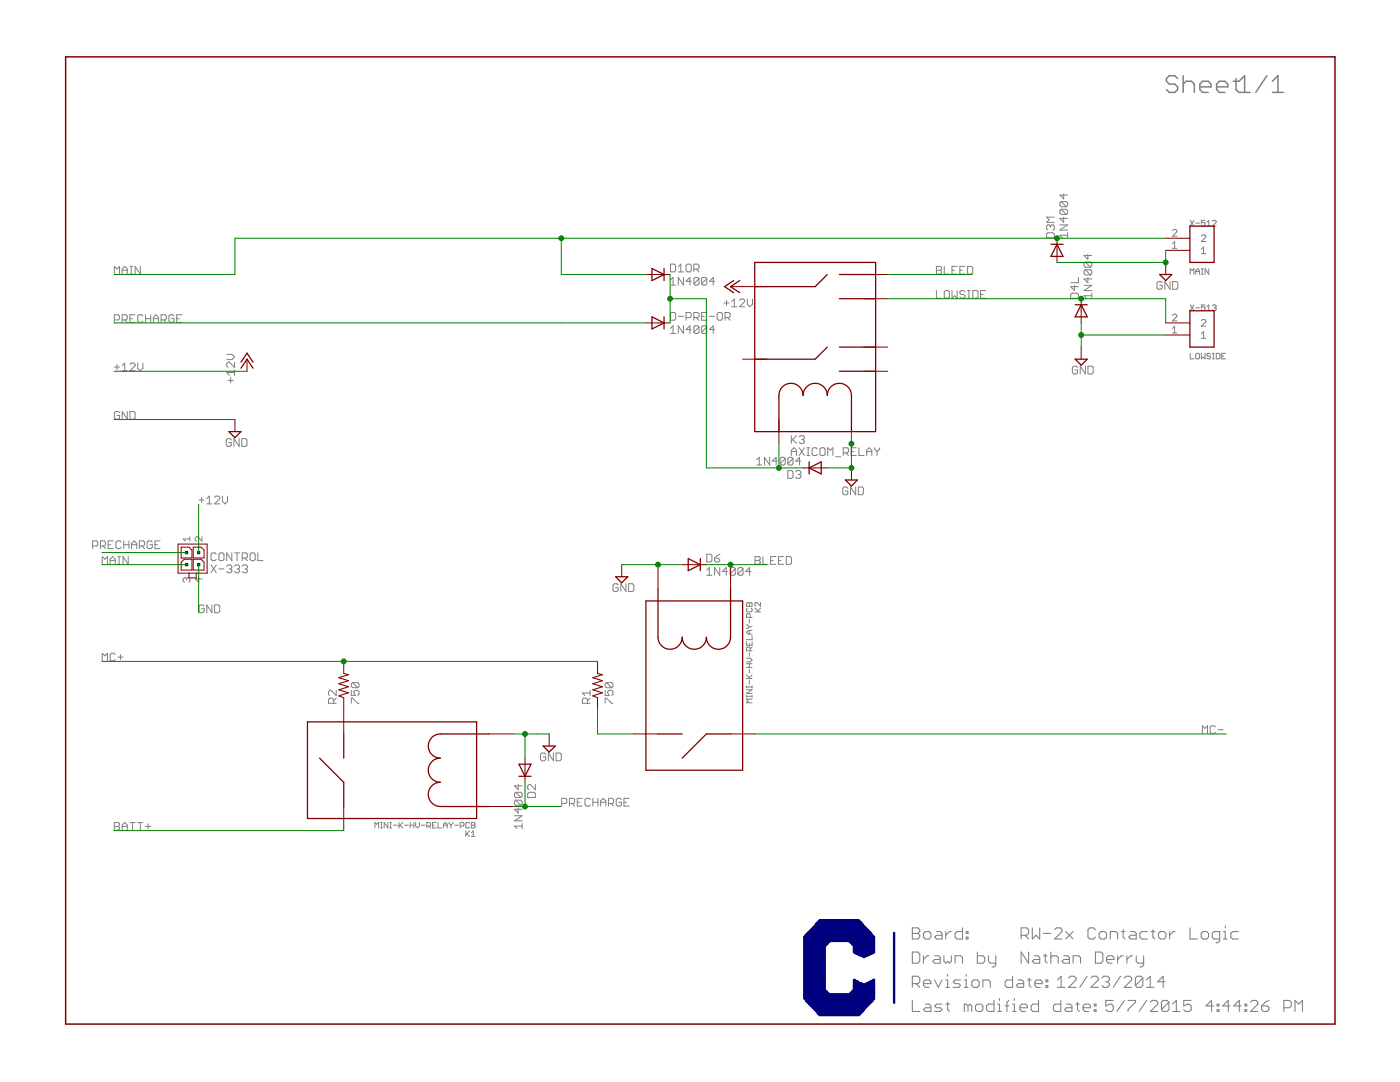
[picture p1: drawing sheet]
<svg xmlns="http://www.w3.org/2000/svg" width="279mm" height="216mm" viewBox="0 0 279 216" stroke-linecap="round" stroke-linejoin="round" font-family="sans-serif">
<g fill="#808080" stroke="#808080" stroke-width=".21">
<path d="M203.8 190v2.2z"/>
<path d="M203.8 190l1.5 2.2z"/>
<path d="M205.3 190v2.2z"/>
<path d="M206.4 190.7h.7z"/>
<path d="M207.1 190.7l.4 .4z"/>
<path d="M207.5 191.1v1.1z"/>
<path d="M206.4 192.2h1.1z"/>
<path d="M206 191.8l.4 .4z"/>
<path d="M206 191.8l.4-.3z"/>
<path d="M206.4 191.5h1.1z"/>
<path d="M208.6 190.3v1.5z"/>
<path d="M208.6 191.8l.4 .4z"/>
<path d="M208.2 190.7h.8z"/>
<path d="M209.7 190v2.2z"/>
<path d="M209.7 191.1l.4-.4z"/>
<path d="M210.1 190.7h.7z"/>
<path d="M210.8 190.7l.4 .4z"/>
<path d="M211.2 191.1v1.1z"/>
<path d="M212.3 190.7h.7z"/>
<path d="M213 190.7l.4 .4z"/>
<path d="M213.4 191.1v1.1z"/>
<path d="M212.3 192.2h1.1z"/>
<path d="M211.9 191.8l.4 .4z"/>
<path d="M211.9 191.8l.4-.3z"/>
<path d="M212.3 191.5h1.1z"/>
<path d="M214.2 190.7v1.5z"/>
<path d="M214.2 190.7h1.1z"/>
<path d="M215.3 190.7l.3 .4z"/>
<path d="M215.6 191.1v1.1z"/>
<path d="M218.6 190v2.2z"/>
<path d="M218.6 192.2h1.1z"/>
<path d="M219.7 192.2l.4-.4z"/>
<path d="M220.1 190.3v1.5z"/>
<path d="M219.7 190l.4 .3z"/>
<path d="M218.6 190h1.1z"/>
<path d="M221.2 192.2h.7z"/>
<path d="M220.8 191.8l.4 .4z"/>
<path d="M220.8 191.1v.7z"/>
<path d="M220.8 191.1l.4-.4z"/>
<path d="M221.2 190.7h.7z"/>
<path d="M221.9 190.7l.4 .4z"/>
<path d="M222.3 191.1v.4z"/>
<path d="M220.8 191.5h1.5z"/>
<path d="M223.1 190.7v1.5z"/>
<path d="M223.1 191.5l.7-.8z"/>
<path d="M223.8 190.7h.4z"/>
<path d="M224.9 190.7v1.5z"/>
<path d="M224.9 191.5l.7-.8z"/>
<path d="M225.6 190.7h.4z"/>
<path d="M226.8 190.7v1.1z"/>
<path d="M226.8 191.8l.3 .4z"/>
<path d="M227.1 192.2h1.1z"/>
<path d="M228.2 190.7v1.9z"/>
<path d="M228.2 192.6l-.3 .3z"/>
<path d="M227.5 192.9h.4z"/>
<path d="M203.8 185.1v2.3z"/>
<path d="M203.8 185.1h1.1z"/>
<path d="M204.9 185.1l.4 .4z"/>
<path d="M205.3 185.5v.7z"/>
<path d="M205.3 186.2l-.4 .4z"/>
<path d="M203.8 186.6h1.1z"/>
<path d="M204.5 186.6l.8 .8z"/>
<path d="M206 185.1v2.3z"/>
<path d="M206 187.4l.8-.8z"/>
<path d="M206.8 186.6l.7 .8z"/>
<path d="M207.5 185.1v2.3z"/>
<path d="M208.2 186.2h1.5z"/>
<path d="M210.5 187.4h1.4z"/>
<path d="M210.5 187.4l1.4-1.5z"/>
<path d="M211.9 185.5v.4z"/>
<path d="M211.6 185.1l.3 .4z"/>
<path d="M210.8 185.1h.8z"/>
<path d="M210.5 185.5l.3-.4z"/>
<path d="M212.7 185.9l1.5 1.5z"/>
<path d="M212.7 187.4l1.5-1.5z"/>
<path d="M218.2 185.1l.4 .4z"/>
<path d="M217.5 185.1h.7z"/>
<path d="M217.5 185.1l-.4 .4z"/>
<path d="M217.1 185.5v1.5z"/>
<path d="M217.1 187l.4 .4z"/>
<path d="M217.5 187.4h.7z"/>
<path d="M218.2 187.4l.4-.4z"/>
<path d="M219.7 187.4h.8z"/>
<path d="M220.5 187.4l.3-.4z"/>
<path d="M220.8 186.2v.8z"/>
<path d="M220.5 185.9l.3 .3z"/>
<path d="M219.7 185.9h.8z"/>
<path d="M219.4 186.2l.3-.3z"/>
<path d="M219.4 186.2v.8z"/>
<path d="M219.4 187l.3 .4z"/>
<path d="M221.6 185.9v1.5z"/>
<path d="M221.6 185.9h1.1z"/>
<path d="M222.7 185.9l.4 .3z"/>
<path d="M223.1 186.2v1.2z"/>
<path d="M224.2 185.5v1.5z"/>
<path d="M224.2 187l.3 .4z"/>
<path d="M223.8 185.9h.7z"/>
<path d="M225.6 185.9h.8z"/>
<path d="M226.4 185.9l.4 .3z"/>
<path d="M226.8 186.2v1.2z"/>
<path d="M225.6 187.4h1.2z"/>
<path d="M225.3 187l.3 .4z"/>
<path d="M225.6 186.6l-.3 .4z"/>
<path d="M225.6 186.6h1.2z"/>
<path d="M227.9 185.9h1.1z"/>
<path d="M227.9 185.9l-.4 .3z"/>
<path d="M227.5 186.2v.8z"/>
<path d="M227.5 187l.4 .4z"/>
<path d="M227.9 187.4h1.1z"/>
<path d="M230.1 185.5v1.5z"/>
<path d="M230.1 187l.4 .4z"/>
<path d="M229.7 185.9h.8z"/>
<path d="M231.6 187.4h.7z"/>
<path d="M232.3 187.4l.4-.4z"/>
<path d="M232.7 186.2v.8z"/>
<path d="M232.3 185.9l.4 .3z"/>
<path d="M231.6 185.9h.7z"/>
<path d="M231.6 185.9l-.4 .3z"/>
<path d="M231.2 186.2v.8z"/>
<path d="M231.2 187l.4 .4z"/>
<path d="M233.4 185.9v1.5z"/>
<path d="M233.4 186.6l.8-.7z"/>
<path d="M234.2 185.9h.3z"/>
<path d="M237.5 185.1v2.3z"/>
<path d="M237.5 187.4h1.5z"/>
<path d="M240.1 187.4h.7z"/>
<path d="M240.8 187.4l.4-.4z"/>
<path d="M241.2 186.2v.8z"/>
<path d="M240.8 185.9l.4 .3z"/>
<path d="M240.1 185.9h.7z"/>
<path d="M240.1 185.9l-.4 .3z"/>
<path d="M239.7 186.2v.8z"/>
<path d="M239.7 187l.4 .4z"/>
<path d="M242.7 188.1h.3z"/>
<path d="M243.4 187.7l-.4 .4z"/>
<path d="M243.4 185.9v1.8z"/>
<path d="M242.3 185.9h1.1z"/>
<path d="M242.3 185.9l-.4 .3z"/>
<path d="M241.9 186.2v.8z"/>
<path d="M241.9 187l.4 .4z"/>
<path d="M242.3 187.4h1.1z"/>
<path d="M244.2 185.9h.3z"/>
<path d="M244.5 185.9v1.5z"/>
<path d="M244.2 187.4h.7z"/>
<path d="M244.5 184.8v.3z"/>
<path d="M246 185.9h1.1z"/>
<path d="M246 185.9l-.4 .3z"/>
<path d="M245.6 186.2v.8z"/>
<path d="M245.6 187l.4 .4z"/>
<path d="M246 187.4h1.1z"/>
<path d="M211 195.5l.8-.7z"/>
<path d="M211.8 194.8v2.2z"/>
<path d="M211 197h1.5z"/>
<path d="M213.3 197h1.4z"/>
<path d="M214.7 195.5l-1.4 1.5z"/>
<path d="M214.7 195.2v.3z"/>
<path d="M214.4 194.8l.3 .4z"/>
<path d="M213.6 194.8h.8z"/>
<path d="M213.3 195.2l.3-.4z"/>
<path d="M217 194.8l-1.5 2.2z"/>
<path d="M217.7 197h1.5z"/>
<path d="M219.2 195.5l-1.5 1.5z"/>
<path d="M219.2 195.2v.3z"/>
<path d="M218.8 194.8l.4 .4z"/>
<path d="M218.1 194.8h.7z"/>
<path d="M218.1 194.8l-.4 .4z"/>
<path d="M219.9 195.2l.4-.4z"/>
<path d="M220.3 194.8h.7z"/>
<path d="M221 194.8l.4 .4z"/>
<path d="M221.4 195.2v.3z"/>
<path d="M221 195.9l.4-.4z"/>
<path d="M220.7 195.9h.3z"/>
<path d="M221 195.9l.4 .4z"/>
<path d="M221.4 196.3v.3z"/>
<path d="M221.4 196.6l-.4 .4z"/>
<path d="M220.3 197h.7z"/>
<path d="M219.9 196.6l.4 .4z"/>
<path d="M223.6 194.8l-1.5 2.2z"/>
<path d="M224.4 197h1.4z"/>
<path d="M225.8 195.5l-1.4 1.5z"/>
<path d="M225.8 195.2v.3z"/>
<path d="M225.5 194.8l.3 .4z"/>
<path d="M224.7 194.8h.8z"/>
<path d="M224.7 194.8l-.3 .4z"/>
<path d="M226.6 195.2v1.4z"/>
<path d="M226.6 195.2l.3-.4z"/>
<path d="M226.9 194.8h.8z"/>
<path d="M227.7 194.8l.4 .4z"/>
<path d="M228.1 195.2v1.4z"/>
<path d="M228.1 196.6l-.4 .4z"/>
<path d="M226.9 197h.8z"/>
<path d="M226.6 196.6l.3 .4z"/>
<path d="M226.6 196.6l1.5-1.4z"/>
<path d="M228.8 195.5l.8-.7z"/>
<path d="M229.6 194.8v2.2z"/>
<path d="M228.8 197h1.5z"/>
<path d="M232.1 194.8v2.2z"/>
<path d="M232.1 194.8l-1.1 1.1z"/>
<path d="M231 195.9h1.5z"/>
<path d="M182.1 185.1v2.3z"/>
<path d="M182.1 185.1h1.1z"/>
<path d="M183.2 185.1l.4 .4z"/>
<path d="M183.6 185.5v.4z"/>
<path d="M183.6 185.9l-.4 .3z"/>
<path d="M183.2 186.2l.4 .4z"/>
<path d="M183.6 186.6v.4z"/>
<path d="M183.6 187l-.4 .4z"/>
<path d="M182.1 187.4h1.1z"/>
<path d="M182.1 186.2h1.1z"/>
<path d="M184.7 187.4h.7z"/>
<path d="M185.8 187l-.4 .4z"/>
<path d="M185.8 186.2v.8z"/>
<path d="M185.4 185.9l.4 .3z"/>
<path d="M184.7 185.9h.7z"/>
<path d="M184.3 186.2l.4-.3z"/>
<path d="M184.3 186.2v.8z"/>
<path d="M184.3 187l.4 .4z"/>
<path d="M186.9 185.9h.7z"/>
<path d="M187.6 185.9l.4 .3z"/>
<path d="M188 186.2v1.2z"/>
<path d="M186.9 187.4h1.1z"/>
<path d="M186.5 187l.4 .4z"/>
<path d="M186.5 187l.4-.4z"/>
<path d="M186.9 186.6h1.1z"/>
<path d="M188.7 185.9v1.5z"/>
<path d="M188.7 186.6l.8-.7z"/>
<path d="M189.5 185.9h.4z"/>
<path d="M192.1 185.1v2.3z"/>
<path d="M191 187.4h1.1z"/>
<path d="M190.6 187l.4 .4z"/>
<path d="M190.6 186.2v.8z"/>
<path d="M190.6 186.2l.4-.3z"/>
<path d="M191 185.9h1.1z"/>
<path d="M192.8 185.9h.4z"/>
<path d="M193.2 185.9v.3z"/>
<path d="M192.8 186.2h.4z"/>
<path d="M192.8 185.9v.3z"/>
<path d="M192.8 187h.4z"/>
<path d="M193.2 187v.4z"/>
<path d="M192.8 187.4h.4z"/>
<path d="M192.8 187v.4z"/>
<path d="M182.1 194.8v2.2z"/>
<path d="M182.1 194.8h1.1z"/>
<path d="M183.2 194.8l.4 .4z"/>
<path d="M183.6 195.2v.7z"/>
<path d="M183.6 195.9l-.4 .4z"/>
<path d="M182.1 196.3h1.1z"/>
<path d="M182.8 196.3l.8 .7z"/>
<path d="M184.7 197h.7z"/>
<path d="M184.3 196.6l.4 .4z"/>
<path d="M184.3 195.9v.7z"/>
<path d="M184.3 195.9l.4-.4z"/>
<path d="M184.7 195.5h.7z"/>
<path d="M185.4 195.5l.4 .4z"/>
<path d="M185.8 195.9v.4z"/>
<path d="M184.3 196.3h1.5z"/>
<path d="M186.5 195.5l.8 1.5z"/>
<path d="M188 195.5l-.7 1.5z"/>
<path d="M188.7 195.5h.4z"/>
<path d="M189.1 195.5v1.5z"/>
<path d="M188.7 197h.8z"/>
<path d="M189.1 194.4v.4z"/>
<path d="M190.2 197h1.1z"/>
<path d="M191.7 196.6l-.4 .4z"/>
<path d="M191.3 196.3l.4 .3z"/>
<path d="M190.6 196.3h.7z"/>
<path d="M190.2 195.9l.4 .4z"/>
<path d="M190.2 195.9l.4-.4z"/>
<path d="M190.6 195.5h1.1z"/>
<path d="M192.4 195.5h.4z"/>
<path d="M192.8 195.5v1.5z"/>
<path d="M192.4 197h.8z"/>
<path d="M192.8 194.4v.4z"/>
<path d="M194.3 197h.8z"/>
<path d="M195.4 196.6l-.3 .4z"/>
<path d="M195.4 195.9v.7z"/>
<path d="M195.1 195.5l.3 .4z"/>
<path d="M194.3 195.5h.8z"/>
<path d="M193.9 195.9l.4-.4z"/>
<path d="M193.9 195.9v.7z"/>
<path d="M193.9 196.6l.4 .4z"/>
<path d="M196.2 195.5v1.5z"/>
<path d="M196.2 195.5h1.1z"/>
<path d="M197.3 195.5l.3 .4z"/>
<path d="M197.6 195.9v1.1z"/>
<path d="M202.1 194.8v2.2z"/>
<path d="M201 197h1.1z"/>
<path d="M200.6 196.6l.4 .4z"/>
<path d="M200.6 195.9v.7z"/>
<path d="M200.6 195.9l.4-.4z"/>
<path d="M201 195.5h1.1z"/>
<path d="M203.2 195.5h.7z"/>
<path d="M203.9 195.5l.4 .4z"/>
<path d="M204.3 195.9v1.1z"/>
<path d="M203.2 197h1.1z"/>
<path d="M202.8 196.6l.4 .4z"/>
<path d="M202.8 196.6l.4-.3z"/>
<path d="M203.2 196.3h1.1z"/>
<path d="M205.4 195.2v1.4z"/>
<path d="M205.4 196.6l.4 .4z"/>
<path d="M205 195.5h.8z"/>
<path d="M206.9 197h.7z"/>
<path d="M206.5 196.6l.4 .4z"/>
<path d="M206.5 195.9v.7z"/>
<path d="M206.9 195.5l-.4 .4z"/>
<path d="M206.9 195.5h.7z"/>
<path d="M207.6 195.5l.4 .4z"/>
<path d="M208 195.9v.4z"/>
<path d="M206.5 196.3h1.5z"/>
<path d="M208.7 195.5h.4z"/>
<path d="M209.1 195.5v.4z"/>
<path d="M208.7 195.9h.4z"/>
<path d="M208.7 195.5v.4z"/>
<path d="M208.7 196.6h.4z"/>
<path d="M209.1 196.6v.4z"/>
<path d="M208.7 197h.4z"/>
<path d="M208.7 196.6v.4z"/>
<path d="M182.1 199.6v2.2z"/>
<path d="M182.1 201.8h1.5z"/>
<path d="M184.7 200.4h.7z"/>
<path d="M185.4 200.4l.4 .3z"/>
<path d="M185.8 200.7v1.1z"/>
<path d="M184.7 201.8h1.1z"/>
<path d="M184.3 201.5l.4 .3z"/>
<path d="M184.3 201.5l.4-.4z"/>
<path d="M184.7 201.1h1.1z"/>
<path d="M186.5 201.8h1.1z"/>
<path d="M187.6 201.8l.4-.3z"/>
<path d="M187.6 201.1l.4 .4z"/>
<path d="M186.9 201.1h.7z"/>
<path d="M186.5 200.7l.4 .4z"/>
<path d="M186.5 200.7l.4-.3z"/>
<path d="M186.9 200.4h1.1z"/>
<path d="M189.1 200v1.5z"/>
<path d="M189.1 201.5l.4 .3z"/>
<path d="M188.7 200.4h.8z"/>
<path d="M192.4 200.4v1.4z"/>
<path d="M192.4 200.4h.4z"/>
<path d="M192.8 200.4l.4 .3z"/>
<path d="M193.2 200.7v1.1z"/>
<path d="M193.2 200.7l.4-.3z"/>
<path d="M193.6 200.4l.3 .3z"/>
<path d="M193.9 200.7v1.1z"/>
<path d="M195.1 201.8h.7z"/>
<path d="M195.8 201.8l.4-.3z"/>
<path d="M196.2 200.7v.8z"/>
<path d="M195.8 200.4l.4 .3z"/>
<path d="M195.1 200.4h.7z"/>
<path d="M194.7 200.7l.4-.3z"/>
<path d="M194.7 200.7v.8z"/>
<path d="M194.7 201.5l.4 .3z"/>
<path d="M198.4 199.6v2.2z"/>
<path d="M197.3 201.8h1.1z"/>
<path d="M196.9 201.5l.4 .3z"/>
<path d="M196.9 200.7v.8z"/>
<path d="M196.9 200.7l.4-.3z"/>
<path d="M197.3 200.4h1.1z"/>
<path d="M199.1 200.4h.4z"/>
<path d="M199.5 200.4v1.4z"/>
<path d="M199.1 201.8h.8z"/>
<path d="M199.5 199.2v.4z"/>
<path d="M201 200v1.8z"/>
<path d="M201 200l.3-.4z"/>
<path d="M200.6 200.7h.7z"/>
<path d="M202.1 200.4h.3z"/>
<path d="M202.4 200.4v1.4z"/>
<path d="M202.1 201.8h.7z"/>
<path d="M202.4 199.2v.4z"/>
<path d="M203.9 201.8h.8z"/>
<path d="M203.6 201.5l.3 .3z"/>
<path d="M203.6 200.7v.8z"/>
<path d="M203.6 200.7l.3-.3z"/>
<path d="M203.9 200.4h.8z"/>
<path d="M204.7 200.4l.3 .3z"/>
<path d="M205 200.7v.4z"/>
<path d="M203.6 201.1h1.4z"/>
<path d="M207.3 199.6v2.2z"/>
<path d="M206.1 201.8h1.2z"/>
<path d="M205.8 201.5l.3 .3z"/>
<path d="M205.8 200.7v.8z"/>
<path d="M205.8 200.7l.3-.3z"/>
<path d="M206.1 200.4h1.2z"/>
<path d="M211.7 199.6v2.2z"/>
<path d="M210.6 201.8h1.1z"/>
<path d="M210.2 201.5l.4 .3z"/>
<path d="M210.2 200.7v.8z"/>
<path d="M210.2 200.7l.4-.3z"/>
<path d="M210.6 200.4h1.1z"/>
<path d="M212.8 200.4h.8z"/>
<path d="M213.6 200.4l.3 .3z"/>
<path d="M213.9 200.7v1.1z"/>
<path d="M212.8 201.8h1.1z"/>
<path d="M212.4 201.5l.4 .3z"/>
<path d="M212.8 201.1l-.4 .4z"/>
<path d="M212.8 201.1h1.1z"/>
<path d="M215 200v1.5z"/>
<path d="M215 201.5l.4 .3z"/>
<path d="M214.7 200.4h.7z"/>
<path d="M216.5 201.8h.8z"/>
<path d="M216.2 201.5l.3 .3z"/>
<path d="M216.2 200.7v.8z"/>
<path d="M216.2 200.7l.3-.3z"/>
<path d="M216.5 200.4h.8z"/>
<path d="M217.3 200.4l.3 .3z"/>
<path d="M217.6 200.7v.4z"/>
<path d="M216.2 201.1h1.4z"/>
<path d="M218.4 200.4h.3z"/>
<path d="M218.7 200.4v.3z"/>
<path d="M218.4 200.7h.3z"/>
<path d="M218.4 200.4v.3z"/>
<path d="M218.4 201.5h.3z"/>
<path d="M218.7 201.5v.3z"/>
<path d="M218.4 201.8h.3z"/>
<path d="M218.4 201.5v.3z"/>
<path d="M220.7 199.6h1.5z"/>
<path d="M220.7 199.6v1.1z"/>
<path d="M220.7 200.7l.7-.3z"/>
<path d="M221.4 200.4h.4z"/>
<path d="M221.8 200.4l.4 .3z"/>
<path d="M222.2 200.7v.8z"/>
<path d="M222.2 201.5l-.4 .3z"/>
<path d="M221.1 201.8h.7z"/>
<path d="M220.7 201.5l.4 .3z"/>
<path d="M224.4 199.6l-1.5 2.2z"/>
<path d="M225.1 199.6h1.5z"/>
<path d="M226.6 199.6v.4z"/>
<path d="M226.6 200l-1.5 1.5z"/>
<path d="M225.1 201.5v.3z"/>
<path d="M228.8 199.6l-1.4 2.2z"/>
<path d="M229.6 201.8h1.5z"/>
<path d="M229.6 201.8l1.5-1.4z"/>
<path d="M231.1 200v.4z"/>
<path d="M230.7 199.6l.4 .4z"/>
<path d="M229.9 199.6h.8z"/>
<path d="M229.9 199.6l-.3 .4z"/>
<path d="M231.8 200v1.5z"/>
<path d="M231.8 200l.4-.4z"/>
<path d="M232.2 199.6h.7z"/>
<path d="M232.9 199.6l.4 .4z"/>
<path d="M233.3 200v1.5z"/>
<path d="M232.9 201.8l.4-.3z"/>
<path d="M232.2 201.8h.7z"/>
<path d="M231.8 201.5l.4 .3z"/>
<path d="M233.3 200l-1.5 1.5z"/>
<path d="M234 200.4l.8-.8z"/>
<path d="M234.8 199.6v2.2z"/>
<path d="M234 201.8h1.5z"/>
<path d="M236.2 199.6h1.5z"/>
<path d="M236.2 199.6v1.1z"/>
<path d="M236.2 200.7l.8-.3z"/>
<path d="M237 200.4h.3z"/>
<path d="M237.3 200.4l.4 .3z"/>
<path d="M237.7 200.7v.8z"/>
<path d="M237.3 201.8l.4-.3z"/>
<path d="M236.6 201.8h.7z"/>
<path d="M236.2 201.5l.4 .3z"/>
<path d="M241.8 199.6v2.2z"/>
<path d="M241.8 199.6l-1.1 1.1z"/>
<path d="M240.7 200.7h1.5z"/>
<path d="M242.9 200.4h.4z"/>
<path d="M243.3 200.4v.3z"/>
<path d="M242.9 200.7h.4z"/>
<path d="M242.9 200.4v.3z"/>
<path d="M242.9 201.5h.4z"/>
<path d="M243.3 201.5v.3z"/>
<path d="M242.9 201.8h.4z"/>
<path d="M242.9 201.5v.3z"/>
<path d="M245.1 199.6v2.2z"/>
<path d="M244 200.7l1.1-1.1z"/>
<path d="M244 200.7h1.5z"/>
<path d="M247.3 199.6v2.2z"/>
<path d="M247.3 199.6l-1.1 1.1z"/>
<path d="M246.2 200.7h1.5z"/>
<path d="M248.5 200.4h.3z"/>
<path d="M248.8 200.4v.3z"/>
<path d="M248.5 200.7h.3z"/>
<path d="M248.5 200.4v.3z"/>
<path d="M248.5 201.5h.3z"/>
<path d="M248.8 201.5v.3z"/>
<path d="M248.5 201.8h.3z"/>
<path d="M248.5 201.5v.3z"/>
<path d="M249.6 201.8h1.4z"/>
<path d="M249.6 201.8l1.4-1.4z"/>
<path d="M251 200v.4z"/>
<path d="M250.7 199.6l.3 .4z"/>
<path d="M249.9 199.6h.8z"/>
<path d="M249.6 200l.3-.4z"/>
<path d="M252.5 200l.8-.4z"/>
<path d="M252.5 200l-.7 .7z"/>
<path d="M251.8 200.7v.8z"/>
<path d="M251.8 201.5l.4 .3z"/>
<path d="M252.2 201.8h.7z"/>
<path d="M252.9 201.8l.4-.3z"/>
<path d="M253.3 201.1v.4z"/>
<path d="M252.9 200.7l.4 .4z"/>
<path d="M251.8 200.7h1.1z"/>
<path d="M256.2 199.6v2.2z"/>
<path d="M256.2 199.6h1.1z"/>
<path d="M257.3 199.6l.4 .4z"/>
<path d="M257.7 200v.7z"/>
<path d="M257.7 200.7l-.4 .4z"/>
<path d="M256.2 201.1h1.1z"/>
<path d="M258.4 199.6v2.2z"/>
<path d="M258.4 199.6l.8 .8z"/>
<path d="M259.2 200.4l.7-.8z"/>
<path d="M259.9 199.6v2.2z"/>
<path d="M182.1 190v2.2z"/>
<path d="M182.1 192.2h1.1z"/>
<path d="M183.6 191.8l-.4 .4z"/>
<path d="M183.6 190.3v1.5z"/>
<path d="M183.2 190l.4 .3z"/>
<path d="M182.1 190h1.1z"/>
<path d="M184.3 190.7v1.5z"/>
<path d="M185 190.7l-.7 .8z"/>
<path d="M185 190.7h.4z"/>
<path d="M186.5 190.7h.8z"/>
<path d="M187.3 190.7l.3 .4z"/>
<path d="M187.6 191.1v1.1z"/>
<path d="M186.5 192.2h1.1z"/>
<path d="M186.2 191.8l.3 .4z"/>
<path d="M186.2 191.8l.3-.3z"/>
<path d="M186.5 191.5h1.1z"/>
<path d="M188.4 190.7v1.1z"/>
<path d="M188.4 191.8l.3 .4z"/>
<path d="M188.7 192.2l.4-.4z"/>
<path d="M189.1 191.8l.4 .4z"/>
<path d="M189.5 192.2l.4-.4z"/>
<path d="M189.9 190.7v1.1z"/>
<path d="M190.6 190.7v1.5z"/>
<path d="M190.6 190.7h1.1z"/>
<path d="M191.7 190.7l.4 .4z"/>
<path d="M192.1 191.1v1.1z"/>
<path d="M195.1 190v2.2z"/>
<path d="M195.1 192.2h1.1z"/>
<path d="M196.2 192.2l.3-.4z"/>
<path d="M196.5 191.1v.7z"/>
<path d="M196.2 190.7l.3 .4z"/>
<path d="M195.1 190.7h1.1z"/>
<path d="M197.3 190.7v1.1z"/>
<path d="M197.3 191.8l.3 .4z"/>
<path d="M197.6 192.2h1.1z"/>
<path d="M198.7 190.7v1.9z"/>
<path d="M198.7 192.6l-.3 .3z"/>
<path d="M198 192.9h.4z"/>
</g>
<g fill="#808080" stroke="#808080" stroke-width=".3">
<path d="M234.5 15.1l.5 .6z"/>
<path d="M233.4 15.1h1.1z"/>
<path d="M232.8 15.7l.6-.6z"/>
<path d="M232.8 15.7v.5z"/>
<path d="M232.8 16.2l.6 .6z"/>
<path d="M233.4 16.8h1.1z"/>
<path d="M234.5 16.8l.5 .5z"/>
<path d="M235 17.3v.6z"/>
<path d="M235 17.9l-.5 .5z"/>
<path d="M233.4 18.4h1.1z"/>
<path d="M232.8 17.9l.6 .5z"/>
<path d="M236.1 15.1v3.3z"/>
<path d="M236.7 16.2l-.6 .6z"/>
<path d="M236.7 16.2h1.1z"/>
<path d="M237.8 16.2l.6 .6z"/>
<path d="M238.4 16.8v1.6z"/>
<path d="M240 18.4h1.1z"/>
<path d="M239.5 17.9l.5 .5z"/>
<path d="M239.5 16.8v1.1z"/>
<path d="M240 16.2l-.5 .6z"/>
<path d="M240 16.2h1.1z"/>
<path d="M241.1 16.2l.6 .6z"/>
<path d="M241.7 16.8v.5z"/>
<path d="M239.5 17.3h2.2z"/>
<path d="M243.4 18.4h1.1z"/>
<path d="M242.8 17.9l.6 .5z"/>
<path d="M242.8 16.8v1.1z"/>
<path d="M243.4 16.2l-.6 .6z"/>
<path d="M243.4 16.2h1.1z"/>
<path d="M244.5 16.2l.5 .6z"/>
<path d="M245 16.8v.5z"/>
<path d="M242.8 17.3h2.2z"/>
<path d="M246.7 15.7v2.2z"/>
<path d="M246.7 17.9l.5 .5z"/>
<path d="M246.1 16.2h1.1z"/>
<path d="M247.3 16.2l1.1-1.1z"/>
<path d="M248.4 15.1v3.3z"/>
<path d="M247.3 18.4h2.2z"/>
<path d="M252.8 15.1l-2.2 3.3z"/>
<path d="M253.9 16.2l1.1-1.1z"/>
<path d="M255 15.1v3.3z"/>
<path d="M253.9 18.4h2.3z"/>
</g>
<g fill="#808080" stroke="#808080" stroke-width=".2">
<path d="M46 75.4v1z"/>
<path d="M45.5 75.9h1z"/>
<path d="M45.3 74.3l.5 .6z"/>
<path d="M45.3 74.3h1.5z"/>
<path d="M46.8 73.8v1.1z"/>
<path d="M46.8 72.3v1z"/>
<path d="M45.8 72.3l1 1z"/>
<path d="M45.5 72.3h.3z"/>
<path d="M45.5 72.3l-.2 .2z"/>
<path d="M45.3 72.5v.5z"/>
<path d="M45.3 73l.2 .3z"/>
<path d="M45.3 71.8h1z"/>
<path d="M46.8 71.2l-.5 .6z"/>
<path d="M46.3 70.7l.5 .5z"/>
<path d="M45.3 70.7h1z"/>
<path d="M45.9 87.5l.3 .3z"/>
<path d="M45.4 87.5h.5z"/>
<path d="M45.4 87.5l-.3 .3z"/>
<path d="M45.1 87.8v1z"/>
<path d="M45.1 88.8l.3 .3z"/>
<path d="M45.4 89.1h.5z"/>
<path d="M45.9 89.1l.3-.3z"/>
<path d="M46.2 88.3v.5z"/>
<path d="M45.7 88.3h.5z"/>
<path d="M46.7 87.5v1.6z"/>
<path d="M46.7 87.5l1 1.6z"/>
<path d="M47.7 87.5v1.6z"/>
<path d="M48.3 87.5v1.6z"/>
<path d="M48.3 89.1h.7z"/>
<path d="M49 89.1l.3-.3z"/>
<path d="M49.3 87.8v1z"/>
<path d="M49 87.5l.3 .3z"/>
<path d="M48.3 87.5h.7z"/>
<path d="M237.5 53.6v1.1z"/>
<path d="M237.5 53.6l.4 .4z"/>
<path d="M237.9 54l.4-.4z"/>
<path d="M238.3 53.6v1.1z"/>
<path d="M238.6 54v.7z"/>
<path d="M238.6 54l.4-.4z"/>
<path d="M239 53.6l.4 .4z"/>
<path d="M239.4 54v.7z"/>
<path d="M238.6 54.2h.8z"/>
<path d="M239.8 54.7h.3z"/>
<path d="M239.9 53.6v1.1z"/>
<path d="M239.8 53.6h.3z"/>
<path d="M240.5 53.6v1.1z"/>
<path d="M240.5 53.6l.7 1.1z"/>
<path d="M241.2 53.6v1.1z"/>
<path d="M237.5 70.5v1.1z"/>
<path d="M237.5 71.6h.8z"/>
<path d="M238.8 70.5h.4z"/>
<path d="M238.8 70.5l-.2 .2z"/>
<path d="M238.6 70.7v.7z"/>
<path d="M238.6 71.4l.2 .2z"/>
<path d="M238.8 71.6h.4z"/>
<path d="M239.2 71.6l.2-.2z"/>
<path d="M239.4 70.7v.7z"/>
<path d="M239.2 70.5l.2 .2z"/>
<path d="M239.8 70.5v1.1z"/>
<path d="M239.8 71.6l.3-.4z"/>
<path d="M240.1 71.2l.4 .4z"/>
<path d="M240.5 70.5v1.1z"/>
<path d="M241.4 70.5l.2 .2z"/>
<path d="M241 70.5h.4z"/>
<path d="M241 70.5l-.1 .2z"/>
<path d="M240.9 70.7v.2z"/>
<path d="M240.9 70.9l.1 .2z"/>
<path d="M241 71.1h.4z"/>
<path d="M241.4 71.1l.2 .1z"/>
<path d="M241.6 71.2v.2z"/>
<path d="M241.4 71.6l.2-.2z"/>
<path d="M241 71.6h.4z"/>
<path d="M240.9 71.4l.1 .2z"/>
<path d="M242 71.6h.3z"/>
<path d="M242.1 70.5v1.1z"/>
<path d="M242 70.5h.3z"/>
<path d="M242.7 70.5v1.1z"/>
<path d="M242.7 71.6h.6z"/>
<path d="M243.3 71.6l.2-.2z"/>
<path d="M243.5 70.7v.7z"/>
<path d="M243.3 70.5l.2 .2z"/>
<path d="M242.7 70.5h.6z"/>
<path d="M243.8 70.5h.8z"/>
<path d="M243.8 70.5v1.1z"/>
<path d="M243.8 71.6h.8z"/>
<path d="M243.8 71.1h.4z"/>
<path d="M214.8 73.1l.3 .2z"/>
<path d="M214.3 73.1h.5z"/>
<path d="M214 73.3l.3-.2z"/>
<path d="M214 73.3v1z"/>
<path d="M214 74.3l.3 .3z"/>
<path d="M214.3 74.6h.5z"/>
<path d="M215.1 74.3l-.3 .3z"/>
<path d="M215.1 73.8v.5z"/>
<path d="M214.5 73.8h.6z"/>
<path d="M215.6 73.1v1.5z"/>
<path d="M215.6 73.1l1 1.5z"/>
<path d="M216.6 73.1v1.5z"/>
<path d="M217.1 73.1v1.5z"/>
<path d="M217.1 74.6h.8z"/>
<path d="M218.2 74.3l-.3 .3z"/>
<path d="M218.2 73.3v1z"/>
<path d="M217.9 73.1l.3 .2z"/>
<path d="M217.1 73.1h.8z"/>
<path d="M231.7 56.2l.2 .2z"/>
<path d="M231.2 56.2h.5z"/>
<path d="M230.9 56.4l.3-.2z"/>
<path d="M230.9 56.4v1.1z"/>
<path d="M230.9 57.5l.3 .2z"/>
<path d="M231.2 57.7h.5z"/>
<path d="M231.7 57.7l.2-.2z"/>
<path d="M231.9 56.9v.6z"/>
<path d="M231.4 56.9h.5z"/>
<path d="M232.5 56.2v1.5z"/>
<path d="M232.5 56.2l1 1.5z"/>
<path d="M233.5 56.2v1.5z"/>
<path d="M234 56.2v1.5z"/>
<path d="M234 57.7h.8z"/>
<path d="M234.8 57.7l.3-.2z"/>
<path d="M235.1 56.4v1.1z"/>
<path d="M234.8 56.2l.3 .2z"/>
<path d="M234 56.2h.8z"/>
<path d="M74.8 164.1v1.1z"/>
<path d="M74.8 164.1l.4 .4z"/>
<path d="M75.2 164.5l.4-.4z"/>
<path d="M75.6 164.1v1.1z"/>
<path d="M75.9 165.2h.4z"/>
<path d="M76.1 164.1v1.1z"/>
<path d="M75.9 164.1h.4z"/>
<path d="M76.7 164.1v1.1z"/>
<path d="M76.7 164.1l.7 1.1z"/>
<path d="M77.4 164.1v1.1z"/>
<path d="M77.8 165.2h.3z"/>
<path d="M78 164.1v1.1z"/>
<path d="M77.8 164.1h.3z"/>
<path d="M78.5 164.7h.8z"/>
<path d="M79.6 164.1v1.1z"/>
<path d="M80.4 164.1l-.8 .7z"/>
<path d="M79.8 164.7l.6 .5z"/>
<path d="M80.7 164.7h.8z"/>
<path d="M81.9 164.1v1.1z"/>
<path d="M81.9 164.7h.7z"/>
<path d="M82.6 164.1v1.1z"/>
<path d="M83 164.1v.7z"/>
<path d="M83 164.8l.3 .4z"/>
<path d="M83.3 165.2l.4-.4z"/>
<path d="M83.7 164.1v.7z"/>
<path d="M84.1 164.7h.7z"/>
<path d="M85.2 164.1v1.1z"/>
<path d="M85.2 164.1h.5z"/>
<path d="M85.7 164.1l.2 .2z"/>
<path d="M85.9 164.3v.4z"/>
<path d="M85.9 164.7l-.2 .1z"/>
<path d="M85.2 164.8h.5z"/>
<path d="M85.6 164.8l.3 .4z"/>
<path d="M86.3 164.1h.7z"/>
<path d="M86.3 164.1v1.1z"/>
<path d="M86.3 165.2h.7z"/>
<path d="M86.3 164.7h.4z"/>
<path d="M87.4 164.1v1.1z"/>
<path d="M87.4 165.2h.7z"/>
<path d="M88.5 164.5v.7z"/>
<path d="M88.9 164.1l-.4 .4z"/>
<path d="M88.9 164.1l.4 .4z"/>
<path d="M89.3 164.5v.7z"/>
<path d="M88.5 164.7h.8z"/>
<path d="M89.6 164.1v.2z"/>
<path d="M89.6 164.3l.4 .4z"/>
<path d="M90 164.7l.4-.4z"/>
<path d="M90.4 164.1v.2z"/>
<path d="M90 164.7v.5z"/>
<path d="M90.7 164.7h.8z"/>
<path d="M91.8 164.1v1.1z"/>
<path d="M91.8 164.1h.6z"/>
<path d="M92.4 164.1l.2 .2z"/>
<path d="M92.6 164.3v.4z"/>
<path d="M92.6 164.7l-.2 .1z"/>
<path d="M91.8 164.8h.6z"/>
<path d="M93.5 164.1l.2 .2z"/>
<path d="M93.1 164.1h.4z"/>
<path d="M93.1 164.1l-.1 .2z"/>
<path d="M93 164.3v.7z"/>
<path d="M93 165l.1 .2z"/>
<path d="M93.1 165.2h.4z"/>
<path d="M93.5 165.2l.2-.2z"/>
<path d="M94.1 164.1v1.1z"/>
<path d="M94.1 164.1h.5z"/>
<path d="M94.6 164.1l.2 .2z"/>
<path d="M94.8 164.3v.2z"/>
<path d="M94.8 164.5l-.2 .2z"/>
<path d="M94.6 164.7l.2 .1z"/>
<path d="M94.8 164.8v.2z"/>
<path d="M94.6 165.2l.2-.2z"/>
<path d="M94.1 165.2h.5z"/>
<path d="M94.1 164.7h.5z"/>
<path d="M149 140.2h1.1z"/>
<path d="M149 140.2l.4-.4z"/>
<path d="M149 139.5l.4 .3z"/>
<path d="M149 139.5h1.1z"/>
<path d="M150.1 138.7v.4z"/>
<path d="M149 138.9h1.1z"/>
<path d="M149 138.7v.4z"/>
<path d="M149 138.4h1.1z"/>
<path d="M149 138.4l1.1-.8z"/>
<path d="M149 137.6h1.1z"/>
<path d="M150.1 136.9v.4z"/>
<path d="M149 137.1h1.1z"/>
<path d="M149 136.9v.4z"/>
<path d="M149.5 135.8v.7z"/>
<path d="M149 135.4h1.1z"/>
<path d="M149 134.7l.7 .7z"/>
<path d="M150.1 134.7l-.6 .5z"/>
<path d="M149.5 133.6v.7z"/>
<path d="M149 133.2h1.1z"/>
<path d="M149.5 132.4v.8z"/>
<path d="M149 132.4h1.1z"/>
<path d="M149 132.1h.7z"/>
<path d="M149.7 132.1l.4-.4z"/>
<path d="M149.7 131.3l.4 .4z"/>
<path d="M149 131.3h.7z"/>
<path d="M149.5 130.2v.8z"/>
<path d="M149 129.9h1.1z"/>
<path d="M149 129.3v.6z"/>
<path d="M149 129.3l.2-.2z"/>
<path d="M149.2 129.1h.3z"/>
<path d="M149.5 129.1l.2 .2z"/>
<path d="M149.7 129.3v.6z"/>
<path d="M149.7 129.5l.4-.4z"/>
<path d="M149 128v.8z"/>
<path d="M149 128.8h1.1z"/>
<path d="M150.1 128v.8z"/>
<path d="M149.5 128.4v.4z"/>
<path d="M149 127.6h1.1z"/>
<path d="M150.1 126.9v.7z"/>
<path d="M149.4 126.5h.7z"/>
<path d="M149 126.2l.4 .3z"/>
<path d="M149 126.2l.4-.4z"/>
<path d="M149.4 125.8h.7z"/>
<path d="M149.5 125.8v.7z"/>
<path d="M149 125.4h.2z"/>
<path d="M149.2 125.4l.3-.3z"/>
<path d="M149.2 124.7l.3 .4z"/>
<path d="M149 124.7h.2z"/>
<path d="M149.5 125.1h.6z"/>
<path d="M149.5 123.6v.7z"/>
<path d="M149 123.2h1.1z"/>
<path d="M149 122.6v.6z"/>
<path d="M149 122.6l.2-.2z"/>
<path d="M149.2 122.4h.3z"/>
<path d="M149.5 122.4l.2 .2z"/>
<path d="M149.7 122.6v.6z"/>
<path d="M149.2 121.3l-.2 .2z"/>
<path d="M149 121.5v.4z"/>
<path d="M149 121.9l.2 .2z"/>
<path d="M149.2 122.1h.7z"/>
<path d="M149.9 122.1l.2-.2z"/>
<path d="M150.1 121.5v.4z"/>
<path d="M149.9 121.3l.2 .2z"/>
<path d="M149 121h1.1z"/>
<path d="M149 120.4v.6z"/>
<path d="M149 120.4l.2-.2z"/>
<path d="M149.2 120.2h.2z"/>
<path d="M149.4 120.2l.1 .2z"/>
<path d="M149.7 120.2l-.2 .2z"/>
<path d="M149.7 120.2h.2z"/>
<path d="M149.9 120.2l.2 .2z"/>
<path d="M150.1 120.4v.6z"/>
<path d="M149.5 120.4v.6z"/>
<path d="M216.3 59l.6 .5z"/>
<path d="M216.3 59h1.6z"/>
<path d="M217.9 58.5v1z"/>
<path d="M216.3 58h1.6z"/>
<path d="M216.3 58l1.6-1.1z"/>
<path d="M216.3 56.9h1.6z"/>
<path d="M216.3 55.6h1.6z"/>
<path d="M216.3 55.6l.8 .8z"/>
<path d="M217.1 55.4v1z"/>
<path d="M216.6 54.9h1z"/>
<path d="M216.3 54.6l.3 .3z"/>
<path d="M216.3 54.1v.5z"/>
<path d="M216.3 54.1l.3-.3z"/>
<path d="M216.6 53.8h1z"/>
<path d="M217.6 53.8l.3 .3z"/>
<path d="M217.9 54.1v.5z"/>
<path d="M217.9 54.6l-.3 .3z"/>
<path d="M216.6 53.8l1 1.1z"/>
<path d="M216.6 53.3h1z"/>
<path d="M216.3 53l.3 .3z"/>
<path d="M216.3 52.5v.5z"/>
<path d="M216.3 52.5l.3-.2z"/>
<path d="M216.6 52.3h1z"/>
<path d="M217.6 52.3l.3 .2z"/>
<path d="M217.9 52.5v.5z"/>
<path d="M217.9 53l-.3 .3z"/>
<path d="M216.6 52.3l1 1z"/>
<path d="M216.3 51h1.6z"/>
<path d="M216.3 51l.8 .8z"/>
<path d="M217.1 50.7v1.1z"/>
<path d="M102.7 164.8l.5 .6z"/>
<path d="M102.7 164.8h1.5z"/>
<path d="M104.2 164.3v1.1z"/>
<path d="M102.7 163.8h1.5z"/>
<path d="M102.7 163.8l1.5-1z"/>
<path d="M102.7 162.8h1.5z"/>
<path d="M102.7 161.5h1.5z"/>
<path d="M102.7 161.5l.7 .7z"/>
<path d="M103.4 161.2v1z"/>
<path d="M102.9 160.7h1z"/>
<path d="M102.7 160.4l.2 .3z"/>
<path d="M102.7 159.9v.5z"/>
<path d="M102.7 159.9l.2-.2z"/>
<path d="M102.9 159.7h1z"/>
<path d="M103.9 159.7l.3 .2z"/>
<path d="M104.2 159.9v.5z"/>
<path d="M104.2 160.4l-.3 .3z"/>
<path d="M102.9 159.7l1 1z"/>
<path d="M102.9 159.1h1z"/>
<path d="M102.7 158.9l.2 .2z"/>
<path d="M102.7 158.4v.5z"/>
<path d="M102.9 158.1l-.2 .3z"/>
<path d="M102.9 158.1h1z"/>
<path d="M103.9 158.1l.3 .3z"/>
<path d="M104.2 158.4v.5z"/>
<path d="M103.9 159.1l.3-.2z"/>
<path d="M102.9 158.1l1 1z"/>
<path d="M102.7 156.8h1.5z"/>
<path d="M102.7 156.8l.7 .8z"/>
<path d="M103.4 156.5v1.1z"/>
<path d="M134.3 55.4l-.5 .5z"/>
<path d="M134.3 55.4v1.5z"/>
<path d="M133.8 56.9h1z"/>
<path d="M135.4 55.4v1.5z"/>
<path d="M135.4 55.4l1 1.5z"/>
<path d="M136.4 55.4v1.5z"/>
<path d="M137.7 55.4v1.5z"/>
<path d="M137.7 55.4l-.8 .7z"/>
<path d="M136.9 56.1h1z"/>
<path d="M138.5 55.6v1z"/>
<path d="M138.5 55.6l.2-.2z"/>
<path d="M138.7 55.4h.5z"/>
<path d="M139.2 55.4l.3 .2z"/>
<path d="M139.5 55.6v1z"/>
<path d="M139.2 56.9l.3-.3z"/>
<path d="M138.7 56.9h.5z"/>
<path d="M138.5 56.6l.2 .3z"/>
<path d="M138.5 56.6l1-1z"/>
<path d="M140 55.6v1z"/>
<path d="M140 55.6l.3-.2z"/>
<path d="M140.3 55.4h.5z"/>
<path d="M140.8 55.4l.3 .2z"/>
<path d="M141.1 55.6v1z"/>
<path d="M141.1 56.6l-.3 .3z"/>
<path d="M140.3 56.9h.5z"/>
<path d="M140 56.6l.3 .3z"/>
<path d="M141.1 55.6l-1.1 1z"/>
<path d="M142.3 55.4v1.5z"/>
<path d="M142.3 55.4l-.7 .7z"/>
<path d="M141.6 56.1h1z"/>
<path d="M211.5 46.9l.5 .6z"/>
<path d="M211.5 46.9h1.6z"/>
<path d="M213.1 46.4v1.1z"/>
<path d="M211.5 45.9h1.6z"/>
<path d="M211.5 45.9l1.6-1z"/>
<path d="M211.5 44.9h1.6z"/>
<path d="M211.5 43.6h1.6z"/>
<path d="M211.5 43.6l.8 .8z"/>
<path d="M212.3 43.3v1.1z"/>
<path d="M211.8 42.8h1z"/>
<path d="M211.5 42.5l.3 .3z"/>
<path d="M211.5 42v.5z"/>
<path d="M211.8 41.8l-.3 .2z"/>
<path d="M211.8 41.8h1z"/>
<path d="M212.8 41.8l.3 .2z"/>
<path d="M213.1 42v.5z"/>
<path d="M213.1 42.5l-.3 .3z"/>
<path d="M211.8 41.8l1 1z"/>
<path d="M211.8 41.3h1z"/>
<path d="M211.5 41l.3 .3z"/>
<path d="M211.5 40.5v.5z"/>
<path d="M211.5 40.5l.3-.3z"/>
<path d="M211.8 40.2h1z"/>
<path d="M212.8 40.2l.3 .3z"/>
<path d="M213.1 40.5v.5z"/>
<path d="M213.1 41l-.3 .3z"/>
<path d="M211.8 40.2l1 1.1z"/>
<path d="M211.5 38.9h1.6z"/>
<path d="M211.5 38.9l.8 .8z"/>
<path d="M212.3 38.7v1z"/>
<path d="M133.8 65.5l.5-.5z"/>
<path d="M134.3 65v1.5z"/>
<path d="M133.8 66.5h1z"/>
<path d="M135.4 65v1.5z"/>
<path d="M135.4 65l1 1.5z"/>
<path d="M136.4 65v1.5z"/>
<path d="M137.7 65v1.5z"/>
<path d="M136.9 65.8l.8-.8z"/>
<path d="M136.9 65.8h1z"/>
<path d="M138.5 65.3v1z"/>
<path d="M138.5 65.3l.2-.3z"/>
<path d="M138.7 65h.5z"/>
<path d="M139.2 65l.3 .3z"/>
<path d="M139.5 65.3v1z"/>
<path d="M139.2 66.5l.3-.2z"/>
<path d="M138.7 66.5h.5z"/>
<path d="M138.5 66.3l.2 .2z"/>
<path d="M138.5 66.3l1-1z"/>
<path d="M140 65.3v1z"/>
<path d="M140 65.3l.3-.3z"/>
<path d="M140.3 65h.5z"/>
<path d="M140.8 65l.3 .3z"/>
<path d="M141.1 65.3v1z"/>
<path d="M141.1 66.3l-.3 .2z"/>
<path d="M140.3 66.5h.5z"/>
<path d="M140 66.3l.3 .2z"/>
<path d="M141.1 65.3l-1.1 1z"/>
<path d="M142.3 65v1.5z"/>
<path d="M142.3 65l-.7 .8z"/>
<path d="M141.6 65.8h1z"/>
<path d="M141.6 113.2l-.5 .6z"/>
<path d="M141.6 113.2v1.6z"/>
<path d="M141.1 114.8h1z"/>
<path d="M142.6 113.2v1.6z"/>
<path d="M142.6 113.2l1 1.6z"/>
<path d="M143.6 113.2v1.6z"/>
<path d="M144.9 113.2v1.6z"/>
<path d="M144.9 113.2l-.8 .8z"/>
<path d="M144.1 114h1.1z"/>
<path d="M145.7 113.5v1z"/>
<path d="M146 113.2l-.3 .3z"/>
<path d="M146 113.2h.5z"/>
<path d="M146.5 113.2l.2 .3z"/>
<path d="M146.7 113.5v1z"/>
<path d="M146.5 114.8l.2-.3z"/>
<path d="M146 114.8h.5z"/>
<path d="M145.7 114.5l.3 .3z"/>
<path d="M145.7 114.5l1-1z"/>
<path d="M147.3 113.5v1z"/>
<path d="M147.3 113.5l.2-.3z"/>
<path d="M147.5 113.2h.5z"/>
<path d="M148 113.2l.3 .3z"/>
<path d="M148.3 113.5v1z"/>
<path d="M148 114.8l.3-.3z"/>
<path d="M147.5 114.8h.5z"/>
<path d="M147.3 114.5l.2 .3z"/>
<path d="M147.3 114.5l1-1z"/>
<path d="M149.6 113.2v1.6z"/>
<path d="M149.6 113.2l-.8 .8z"/>
<path d="M148.8 114h1.1z"/>
<path d="M108.6 150.3l.3 .2z"/>
<path d="M108.1 150.3h.5z"/>
<path d="M108.1 150.3l-.2 .2z"/>
<path d="M107.9 150.5v1.1z"/>
<path d="M107.9 151.6l.2 .2z"/>
<path d="M108.1 151.8h.5z"/>
<path d="M108.6 151.8l.3-.2z"/>
<path d="M108.9 151v.6z"/>
<path d="M108.4 151h.5z"/>
<path d="M109.4 150.3v1.5z"/>
<path d="M109.4 150.3l1 1.5z"/>
<path d="M110.4 150.3v1.5z"/>
<path d="M111 150.3v1.5z"/>
<path d="M111 151.8h.8z"/>
<path d="M111.8 151.8l.2-.2z"/>
<path d="M112 150.5v1.1z"/>
<path d="M111.8 150.3l.2 .2z"/>
<path d="M111 150.3h.8z"/>
<path d="M123.1 116.5l.3 .2z"/>
<path d="M122.6 116.5h.5z"/>
<path d="M122.6 116.5l-.3 .2z"/>
<path d="M122.3 116.7v1.1z"/>
<path d="M122.3 117.8l.3 .2z"/>
<path d="M122.6 118h.5z"/>
<path d="M123.4 117.8l-.3 .2z"/>
<path d="M123.4 117.3v.5z"/>
<path d="M122.9 117.3h.5z"/>
<path d="M123.9 116.5v1.5z"/>
<path d="M123.9 116.5l1 1.5z"/>
<path d="M124.9 116.5v1.5z"/>
<path d="M125.5 116.5v1.5z"/>
<path d="M125.5 118h.7z"/>
<path d="M126.2 118l.3-.2z"/>
<path d="M126.5 116.7v1.1z"/>
<path d="M126.2 116.5l.3 .2z"/>
<path d="M125.5 116.5h.7z"/>
<path d="M151.5 91.2l-.5 .6z"/>
<path d="M151.5 91.2v1.6z"/>
<path d="M151 92.8h1z"/>
<path d="M152.6 91.2v1.6z"/>
<path d="M152.6 91.2l1 1.6z"/>
<path d="M153.6 91.2v1.6z"/>
<path d="M154.9 91.2v1.6z"/>
<path d="M154.1 92l.8-.8z"/>
<path d="M154.1 92h1.1z"/>
<path d="M155.7 91.5v1z"/>
<path d="M155.7 91.5l.2-.3z"/>
<path d="M155.9 91.2h.5z"/>
<path d="M156.4 91.2l.3 .3z"/>
<path d="M156.7 91.5v1z"/>
<path d="M156.4 92.8l.3-.3z"/>
<path d="M155.9 92.8h.5z"/>
<path d="M155.7 92.5l.2 .3z"/>
<path d="M155.7 92.5l1-1z"/>
<path d="M157.2 91.5v1z"/>
<path d="M157.2 91.5l.3-.3z"/>
<path d="M157.5 91.2h.5z"/>
<path d="M158 91.2l.3 .3z"/>
<path d="M158.3 91.5v1z"/>
<path d="M158.3 92.5l-.3 .3z"/>
<path d="M157.5 92.8h.5z"/>
<path d="M157.2 92.5l.3 .3z"/>
<path d="M157.2 92.5l1.1-1z"/>
<path d="M159.6 91.2v1.6z"/>
<path d="M159.6 91.2l-.8 .8z"/>
<path d="M158.8 92h1z"/>
<path d="M120.8 139.3v1z"/>
<path d="M120.8 139.3h.2z"/>
<path d="M121 139.3l1.1 1z"/>
<path d="M122.1 140.3h.2z"/>
<path d="M120.8 137.8v1z"/>
<path d="M120.8 138.8h.8z"/>
<path d="M121.3 138.3l.3 .5z"/>
<path d="M121.3 138v.3z"/>
<path d="M121.3 138l.3-.2z"/>
<path d="M121.6 137.8h.5z"/>
<path d="M122.1 137.8l.2 .2z"/>
<path d="M122.3 138v.5z"/>
<path d="M122.3 138.5l-.2 .3z"/>
<path d="M121 137.2h1.1z"/>
<path d="M120.8 137l.2 .2z"/>
<path d="M120.8 136.5v.5z"/>
<path d="M120.8 136.5l.2-.3z"/>
<path d="M121 136.2h1.1z"/>
<path d="M122.1 136.2l.2 .3z"/>
<path d="M122.3 136.5v.5z"/>
<path d="M122.1 137.2l.2-.2z"/>
<path d="M121 136.2l1.1 1z"/>
<path d="M70.1 139.3v1z"/>
<path d="M70.1 139.3h.3z"/>
<path d="M70.4 139.3l1 1z"/>
<path d="M71.4 140.3h.2z"/>
<path d="M70.1 137.8v1z"/>
<path d="M70.1 138.8h.8z"/>
<path d="M70.6 138.3l.3 .5z"/>
<path d="M70.6 138v.3z"/>
<path d="M70.6 138l.3-.2z"/>
<path d="M70.9 137.8h.5z"/>
<path d="M71.4 137.8l.2 .2z"/>
<path d="M71.6 138v.5z"/>
<path d="M71.6 138.5l-.2 .3z"/>
<path d="M70.4 137.2h1z"/>
<path d="M70.1 137l.3 .2z"/>
<path d="M70.1 136.5v.5z"/>
<path d="M70.1 136.5l.3-.3z"/>
<path d="M70.4 136.2h1z"/>
<path d="M71.4 136.2l.2 .3z"/>
<path d="M71.6 136.5v.5z"/>
<path d="M71.6 137l-.2 .2z"/>
<path d="M70.4 136.2l1 1z"/>
<path d="M157.9 89.9v1z"/>
<path d="M157.9 89.9l.6-.6z"/>
<path d="M158.5 89.3l.5 .6z"/>
<path d="M159 89.9v1z"/>
<path d="M157.9 90.1h1.1z"/>
<path d="M159.5 89.3l1 1.6z"/>
<path d="M160.5 89.3l-1 1.6z"/>
<path d="M161 90.9h.6z"/>
<path d="M161.3 89.3v1.6z"/>
<path d="M161 89.3h.6z"/>
<path d="M162.9 89.3l.2 .3z"/>
<path d="M162.3 89.3h.6z"/>
<path d="M162.3 89.3l-.2 .3z"/>
<path d="M162.1 89.6v1z"/>
<path d="M162.1 90.6l.2 .3z"/>
<path d="M162.3 90.9h.6z"/>
<path d="M162.9 90.9l.2-.3z"/>
<path d="M163.9 89.3h.5z"/>
<path d="M163.9 89.3l-.3 .3z"/>
<path d="M163.6 89.6v1z"/>
<path d="M163.6 90.6l.3 .3z"/>
<path d="M163.9 90.9h.5z"/>
<path d="M164.4 90.9l.3-.3z"/>
<path d="M164.7 89.6v1z"/>
<path d="M164.4 89.3l.3 .3z"/>
<path d="M165.2 89.3v1.6z"/>
<path d="M165.2 89.3l.5 .6z"/>
<path d="M165.7 89.9l.5-.6z"/>
<path d="M166.2 89.3v1.6z"/>
<path d="M166.8 91.1h1z"/>
<path d="M168.3 89.3v1.6z"/>
<path d="M168.3 89.3h.8z"/>
<path d="M169.1 89.3l.2 .3z"/>
<path d="M169.3 89.6v.5z"/>
<path d="M169.3 90.1l-.2 .3z"/>
<path d="M168.3 90.4h.8z"/>
<path d="M168.8 90.4l.5 .5z"/>
<path d="M169.9 89.3h1z"/>
<path d="M169.9 89.3v1.6z"/>
<path d="M169.9 90.9h1z"/>
<path d="M169.9 90.1h.5z"/>
<path d="M171.4 89.3v1.6z"/>
<path d="M171.4 90.9h1z"/>
<path d="M173 89.9v1z"/>
<path d="M173 89.9l.5-.6z"/>
<path d="M173.5 89.3l.5 .6z"/>
<path d="M174 89.9v1z"/>
<path d="M173 90.1h1z"/>
<path d="M174.5 89.3v.3z"/>
<path d="M174.5 89.6l.5 .5z"/>
<path d="M175 90.1l.6-.5z"/>
<path d="M175.6 89.3v.3z"/>
<path d="M175 90.1v.8z"/>
<path d="M169 97.2l.2 .3z"/>
<path d="M168.4 97.2h.6z"/>
<path d="M168.4 97.2l-.2 .3z"/>
<path d="M168.2 97.5v1z"/>
<path d="M168.2 98.5l.2 .2z"/>
<path d="M168.4 98.7h.6z"/>
<path d="M169 98.7l.2-.2z"/>
<path d="M169.2 98v.5z"/>
<path d="M168.7 98h.5z"/>
<path d="M169.7 97.2v1.5z"/>
<path d="M169.7 97.2l1.1 1.5z"/>
<path d="M170.8 97.2v1.5z"/>
<path d="M171.3 97.2v1.5z"/>
<path d="M171.3 98.7h.8z"/>
<path d="M172.1 98.7l.2-.2z"/>
<path d="M172.3 97.5v1z"/>
<path d="M172.1 97.2l.2 .3z"/>
<path d="M171.3 97.2h.8z"/>
<path d="M42.9 110.3l.3 .3z"/>
<path d="M42.4 110.3h.5z"/>
<path d="M42.4 110.3l-.3 .3z"/>
<path d="M42.1 110.6v1z"/>
<path d="M42.1 111.6l.3 .3z"/>
<path d="M42.4 111.9h.5z"/>
<path d="M42.9 111.9l.3-.3z"/>
<path d="M43.9 110.3h.5z"/>
<path d="M43.9 110.3l-.2 .3z"/>
<path d="M43.7 110.6v1z"/>
<path d="M43.7 111.6l.2 .3z"/>
<path d="M43.9 111.9h.5z"/>
<path d="M44.4 111.9l.3-.3z"/>
<path d="M44.7 110.6v1z"/>
<path d="M44.4 110.3l.3 .3z"/>
<path d="M45.2 110.3v1.6z"/>
<path d="M45.2 110.3l1.1 1.6z"/>
<path d="M46.3 110.3v1.6z"/>
<path d="M47.3 110.3v1.6z"/>
<path d="M46.8 110.3h1z"/>
<path d="M48.3 110.3v1.6z"/>
<path d="M48.3 110.3h.8z"/>
<path d="M49.1 110.3l.3 .3z"/>
<path d="M49.4 110.6v.5z"/>
<path d="M49.4 111.1l-.3 .3z"/>
<path d="M48.3 111.4h.8z"/>
<path d="M48.9 111.4l.5 .5z"/>
<path d="M50.2 110.3h.5z"/>
<path d="M50.2 110.3l-.3 .3z"/>
<path d="M49.9 110.6v1z"/>
<path d="M49.9 111.6l.3 .3z"/>
<path d="M50.2 111.9h.5z"/>
<path d="M50.7 111.9l.2-.3z"/>
<path d="M50.9 110.6v1z"/>
<path d="M50.7 110.3l.2 .3z"/>
<path d="M51.5 110.3v1.6z"/>
<path d="M51.5 111.9h1z"/>
<path d="M144.5 60.5h1z"/>
<path d="M145 59.9v1.1z"/>
<path d="M146 60.2l.5-.5z"/>
<path d="M146.5 59.7v1.5z"/>
<path d="M146 61.2h1.1z"/>
<path d="M147.6 61.2h1z"/>
<path d="M148.6 60.2l-1 1z"/>
<path d="M148.6 59.9v.3z"/>
<path d="M148.4 59.7l.2 .2z"/>
<path d="M147.8 59.7h.6z"/>
<path d="M147.8 59.7l-.2 .2z"/>
<path d="M149.1 59.7v1z"/>
<path d="M149.1 60.7l.5 .5z"/>
<path d="M149.6 61.2l.6-.5z"/>
<path d="M150.2 59.7v1z"/>
<path d="M239.8 49.7l.4-.4z"/>
<path d="M240.2 49.3v1.3z"/>
<path d="M239.8 50.6h.8z"/>
<path d="M234 48.7l.4-.5z"/>
<path d="M234.4 48.2v1.4z"/>
<path d="M234 49.6h.9z"/>
<path d="M239.8 48.2h.8z"/>
<path d="M240.6 47.3l-.8 .9z"/>
<path d="M240.6 47.1v.2z"/>
<path d="M240.4 46.9l.2 .2z"/>
<path d="M240 46.9h.4z"/>
<path d="M239.8 47.1l.2-.2z"/>
<path d="M234 47.1h.9z"/>
<path d="M234 47.1l.9-.9z"/>
<path d="M234.9 46v.2z"/>
<path d="M234.7 45.8l.2 .2z"/>
<path d="M234.2 45.8h.5z"/>
<path d="M234.2 45.8l-.2 .2z"/>
<path d="M237.5 44l.8 1.1z"/>
<path d="M238.3 44l-.8 1.1z"/>
<path d="M238.6 44.5h.8z"/>
<path d="M239.8 44h.7z"/>
<path d="M239.8 44v.5z"/>
<path d="M239.8 44.5l.3-.2z"/>
<path d="M240.1 44.3h.2z"/>
<path d="M240.3 44.3l.2 .2z"/>
<path d="M240.5 44.5v.4z"/>
<path d="M240.5 44.9l-.2 .2z"/>
<path d="M239.9 45.1h.4z"/>
<path d="M239.8 44.9l.1 .2z"/>
<path d="M240.9 44.3l.3-.3z"/>
<path d="M241.2 44v1.1z"/>
<path d="M240.9 45.1h.7z"/>
<path d="M242 45.1h.7z"/>
<path d="M242 45.1l.7-.8z"/>
<path d="M242.7 44.2v.1z"/>
<path d="M242.5 44l.2 .2z"/>
<path d="M242.1 44h.4z"/>
<path d="M242.1 44l-.1 .2z"/>
<path d="M239.8 66.6l.4-.4z"/>
<path d="M240.2 66.2v1.3z"/>
<path d="M239.8 67.5h.8z"/>
<path d="M234 65.6l.4-.5z"/>
<path d="M234.4 65.1v1.3z"/>
<path d="M234 66.4h.9z"/>
<path d="M239.8 65.1h.8z"/>
<path d="M239.8 65.1l.8-.9z"/>
<path d="M240.6 64v.2z"/>
<path d="M240.4 63.8l.2 .2z"/>
<path d="M240 63.8h.4z"/>
<path d="M240 63.8l-.2 .2z"/>
<path d="M234 64h.9z"/>
<path d="M234.9 63.1l-.9 .9z"/>
<path d="M234.9 62.9v.2z"/>
<path d="M234.7 62.7l.2 .2z"/>
<path d="M234.2 62.7h.5z"/>
<path d="M234.2 62.7l-.2 .2z"/>
<path d="M237.5 60.9l.8 1.1z"/>
<path d="M238.3 60.9l-.8 1.1z"/>
<path d="M238.6 61.4h.8z"/>
<path d="M239.8 60.9h.7z"/>
<path d="M239.8 60.9v.5z"/>
<path d="M239.8 61.4l.3-.2z"/>
<path d="M240.1 61.2h.2z"/>
<path d="M240.3 61.2l.2 .2z"/>
<path d="M240.5 61.4v.4z"/>
<path d="M240.3 62l.2-.2z"/>
<path d="M239.9 62h.4z"/>
<path d="M239.8 61.8l.1 .2z"/>
<path d="M240.9 61.2l.3-.3z"/>
<path d="M241.2 60.9v1.1z"/>
<path d="M240.9 62h.7z"/>
<path d="M242.1 60.9l-.1 .1z"/>
<path d="M242.1 60.9h.4z"/>
<path d="M242.5 60.9l.2 .1z"/>
<path d="M242.7 61v.2z"/>
<path d="M242.7 61.2l-.2 .2z"/>
<path d="M242.3 61.4h.2z"/>
<path d="M242.5 61.4l.2 .2z"/>
<path d="M242.7 61.6v.2z"/>
<path d="M242.5 62l.2-.2z"/>
<path d="M242.1 62h.4z"/>
<path d="M242 61.8l.1 .2z"/>
<path d="M93 165.8v1.1z"/>
<path d="M93 166.5l.7-.7z"/>
<path d="M93.1 166.3l.6 .6z"/>
<path d="M94.1 166.2l.3-.4z"/>
<path d="M94.4 165.8v1.1z"/>
<path d="M94.1 166.9h.7z"/>
<path d="M150.7 122.1h1.1z"/>
<path d="M150.7 121.3l.7 .8z"/>
<path d="M151.2 121.9l.6-.6z"/>
<path d="M151.8 120.2v.8z"/>
<path d="M151 120.2l.8 .8z"/>
<path d="M150.9 120.2h.1z"/>
<path d="M150.9 120.2l-.2 .2z"/>
<path d="M150.7 120.4v.4z"/>
<path d="M150.7 120.8l.2 .2z"/>
<path d="M213.7 59.5h1.5z"/>
<path d="M215.2 58.8v.7z"/>
<path d="M215 58.5l.2 .3z"/>
<path d="M214 58.5h1z"/>
<path d="M213.7 58.8l.3-.3z"/>
<path d="M213.7 58.8v.7z"/>
<path d="M213.7 57.2h1.5z"/>
<path d="M213.7 57.2l.8 .8z"/>
<path d="M214.5 56.9v1.1z"/>
<path d="M213.7 56.4h1.5z"/>
<path d="M215.2 55.4v1z"/>
<path d="M105.3 159.1h1.5z"/>
<path d="M106.8 158.4v.7z"/>
<path d="M106.6 158.1l.2 .3z"/>
<path d="M105.6 158.1h1z"/>
<path d="M105.3 158.4l.3-.3z"/>
<path d="M105.3 158.4v.7z"/>
<path d="M106.8 156.5v1.1z"/>
<path d="M105.8 156.5l1 1.1z"/>
<path d="M105.6 156.5h.2z"/>
<path d="M105.3 156.8l.3-.3z"/>
<path d="M105.3 156.8v.5z"/>
<path d="M105.3 157.3l.3 .3z"/>
<path d="M133.8 52.7v1.6z"/>
<path d="M133.8 54.3h.8z"/>
<path d="M134.8 54l-.2 .3z"/>
<path d="M134.8 53v1z"/>
<path d="M134.6 52.7l.2 .3z"/>
<path d="M133.8 52.7h.8z"/>
<path d="M135.4 53.2l.5-.5z"/>
<path d="M135.9 52.7v1.6z"/>
<path d="M135.4 54.3h1z"/>
<path d="M137.2 52.7h.5z"/>
<path d="M136.9 53l.3-.3z"/>
<path d="M136.9 53v1z"/>
<path d="M136.9 54l.3 .3z"/>
<path d="M137.2 54.3h.5z"/>
<path d="M137.7 54.3l.2-.3z"/>
<path d="M137.9 53v1z"/>
<path d="M137.7 52.7l.2 .3z"/>
<path d="M138.5 52.7v1.6z"/>
<path d="M138.5 52.7h.7z"/>
<path d="M139.2 52.7l.3 .3z"/>
<path d="M139.5 53v.5z"/>
<path d="M139.2 53.7l.3-.2z"/>
<path d="M138.5 53.7h.7z"/>
<path d="M139 53.7l.5 .6z"/>
<path d="M208.9 47.5h1.5z"/>
<path d="M210.4 46.7v.8z"/>
<path d="M210.1 46.4l.3 .3z"/>
<path d="M209.1 46.4h1z"/>
<path d="M208.9 46.7l.2-.3z"/>
<path d="M208.9 46.7v.8z"/>
<path d="M208.9 45.7l.2 .2z"/>
<path d="M208.9 45.1v.6z"/>
<path d="M209.1 44.9l-.2 .2z"/>
<path d="M209.1 44.9h.3z"/>
<path d="M209.4 44.9l.2 .2z"/>
<path d="M209.6 45.1v.3z"/>
<path d="M209.9 44.9l-.3 .2z"/>
<path d="M209.9 44.9h.2z"/>
<path d="M210.1 44.9l.3 .2z"/>
<path d="M210.4 45.1v.6z"/>
<path d="M210.1 45.9l.3-.2z"/>
<path d="M208.9 44.4h1.5z"/>
<path d="M209.4 43.8l-.5 .6z"/>
<path d="M208.9 43.3l.5 .5z"/>
<path d="M208.9 43.3h1.5z"/>
<path d="M133.8 62.4v1.5z"/>
<path d="M133.8 63.9h.8z"/>
<path d="M134.8 63.6l-.2 .3z"/>
<path d="M134.8 62.6v1z"/>
<path d="M134.6 62.4l.2 .2z"/>
<path d="M133.8 62.4h.8z"/>
<path d="M135.4 63.1h1z"/>
<path d="M136.9 62.4v1.5z"/>
<path d="M136.9 62.4h.8z"/>
<path d="M137.7 62.4l.2 .2z"/>
<path d="M137.9 62.6v.5z"/>
<path d="M137.9 63.1l-.2 .3z"/>
<path d="M136.9 63.4h.8z"/>
<path d="M138.5 62.4v1.5z"/>
<path d="M138.5 62.4h.7z"/>
<path d="M139.2 62.4l.3 .2z"/>
<path d="M139.5 62.6v.5z"/>
<path d="M139.2 63.4l.3-.3z"/>
<path d="M138.5 63.4h.7z"/>
<path d="M139 63.4l.5 .5z"/>
<path d="M140 62.4h1.1z"/>
<path d="M140 62.4v1.5z"/>
<path d="M140 63.9h1.1z"/>
<path d="M140 63.1h.5z"/>
<path d="M141.6 63.1h1z"/>
<path d="M143.4 62.4h.5z"/>
<path d="M143.1 62.6l.3-.2z"/>
<path d="M143.1 62.6v1z"/>
<path d="M143.1 63.6l.3 .3z"/>
<path d="M143.4 63.9h.5z"/>
<path d="M144.2 63.6l-.3 .3z"/>
<path d="M144.2 62.6v1z"/>
<path d="M143.9 62.4l.3 .2z"/>
<path d="M144.7 62.4v1.5z"/>
<path d="M144.7 62.4h.8z"/>
<path d="M145.5 62.4l.2 .2z"/>
<path d="M145.7 62.6v.5z"/>
<path d="M145.5 63.4l.2-.3z"/>
<path d="M144.7 63.4h.8z"/>
<path d="M145.2 63.4l.5 .5z"/>
<path d="M141.1 110.6v1.5z"/>
<path d="M141.1 112.1h.7z"/>
<path d="M141.8 112.1l.3-.2z"/>
<path d="M142.1 110.8v1.1z"/>
<path d="M141.8 110.6l.3 .2z"/>
<path d="M141.1 110.6h.7z"/>
<path d="M143.1 110.8l.5-.2z"/>
<path d="M143.1 110.8l-.5 .6z"/>
<path d="M142.6 111.4v.5z"/>
<path d="M142.6 111.9l.3 .2z"/>
<path d="M142.9 112.1h.5z"/>
<path d="M143.4 112.1l.2-.2z"/>
<path d="M143.6 111.6v.3z"/>
<path d="M143.4 111.4l.2 .2z"/>
<path d="M142.6 111.4h.8z"/>
<path d="M157.2 93.9v1.5z"/>
<path d="M157.2 95.4h.8z"/>
<path d="M158 95.4l.3-.2z"/>
<path d="M158.3 94.2v1z"/>
<path d="M158 93.9l.3 .3z"/>
<path d="M157.2 93.9h.8z"/>
<path d="M159 93.9l-.2 .3z"/>
<path d="M159 93.9h.6z"/>
<path d="M159.6 93.9l.2 .3z"/>
<path d="M159.8 94.2v.2z"/>
<path d="M159.6 94.7l.2-.3z"/>
<path d="M159.3 94.7h.3z"/>
<path d="M159.6 94.7l.2 .2z"/>
<path d="M159.8 94.9v.3z"/>
<path d="M159.6 95.4l.2-.2z"/>
<path d="M159 95.4h.6z"/>
<path d="M158.8 95.2l.2 .2z"/>
<path d="M116.2 140.3h1.6z"/>
<path d="M116.2 139.6v.7z"/>
<path d="M116.5 139.3l-.3 .3z"/>
<path d="M116.5 139.3h.5z"/>
<path d="M117 139.3l.2 .3z"/>
<path d="M117.2 139.6v.7z"/>
<path d="M117.2 139.8l.6-.5z"/>
<path d="M116.2 138.3l.5 .5z"/>
<path d="M116.2 138.3h1.6z"/>
<path d="M117.8 137.8v1z"/>
<path d="M65.6 140.3h1.5z"/>
<path d="M65.6 139.6v.7z"/>
<path d="M65.6 139.6l.2-.3z"/>
<path d="M65.8 139.3h.5z"/>
<path d="M66.3 139.3l.3 .3z"/>
<path d="M66.6 139.6v.7z"/>
<path d="M66.6 139.8l.5-.5z"/>
<path d="M67.1 137.8v1z"/>
<path d="M66.1 137.8l1 1z"/>
<path d="M65.8 137.8h.3z"/>
<path d="M65.8 137.8l-.2 .2z"/>
<path d="M65.6 138v.5z"/>
<path d="M65.6 138.5l.2 .3z"/>
<path d="M157.9 86.9v1.6z"/>
<path d="M159 86.9l-1.1 1.1z"/>
<path d="M158.2 87.7l.8 .8z"/>
<path d="M159.5 87.2l.2-.3z"/>
<path d="M159.7 86.9h.6z"/>
<path d="M160.3 86.9l.2 .3z"/>
<path d="M160.5 87.2v.2z"/>
<path d="M160.3 87.7l.2-.3z"/>
<path d="M160 87.7h.3z"/>
<path d="M160.3 87.7l.2 .3z"/>
<path d="M160.5 88v.2z"/>
<path d="M160.3 88.5l.2-.3z"/>
<path d="M159.7 88.5h.6z"/>
<path d="M159.5 88.2l.2 .3z"/>
<path d="M39 115.5h1.3z"/>
<path d="M39 115.5l.6 .7z"/>
<path d="M39.6 115.3v.9z"/>
<path d="M36.6 116l.2 .2z"/>
<path d="M36.6 115.5v.5z"/>
<path d="M36.6 115.5l.2-.2z"/>
<path d="M36.8 115.3h.2z"/>
<path d="M37 115.3l.2 .2z"/>
<path d="M37.2 115.5v.2z"/>
<path d="M37.4 115.3l-.2 .2z"/>
<path d="M37.4 115.3h.3z"/>
<path d="M37.7 115.3l.2 .2z"/>
<path d="M37.9 115.5v.5z"/>
<path d="M37.9 116l-.2 .2z"/>
<path d="M36.6 107.5l.4 .5z"/>
<path d="M36.6 107.5h1.3z"/>
<path d="M37.9 107.1v.9z"/>
<path d="M40.3 107.1v.9z"/>
<path d="M39.4 107.1l.9 .9z"/>
<path d="M39.2 107.1h.2z"/>
<path d="M39 107.3l.2-.2z"/>
<path d="M39 107.3v.5z"/>
<path d="M39 107.8l.2 .2z"/>
<path d="M42.1 112.7l1.1 1.6z"/>
<path d="M43.2 112.7l-1.1 1.6z"/>
<path d="M43.7 113.5h1z"/>
<path d="M45.5 112.7l-.3 .3z"/>
<path d="M45.5 112.7h.5z"/>
<path d="M46 112.7l.3 .3z"/>
<path d="M46.3 113v.3z"/>
<path d="M46.3 113.3l-.3 .2z"/>
<path d="M45.7 113.5h.3z"/>
<path d="M46 113.5l.3 .3z"/>
<path d="M46.3 113.8v.2z"/>
<path d="M46 114.3l.3-.3z"/>
<path d="M45.5 114.3h.5z"/>
<path d="M45.2 114l.3 .3z"/>
<path d="M47.1 112.7l-.3 .3z"/>
<path d="M47.1 112.7h.5z"/>
<path d="M47.6 112.7l.2 .3z"/>
<path d="M47.8 113v.3z"/>
<path d="M47.6 113.5l.2-.2z"/>
<path d="M47.3 113.5h.3z"/>
<path d="M47.6 113.5l.2 .3z"/>
<path d="M47.8 113.8v.2z"/>
<path d="M47.8 114l-.2 .3z"/>
<path d="M47.1 114.3h.5z"/>
<path d="M46.8 114l.3 .3z"/>
<path d="M48.6 112.7l-.3 .3z"/>
<path d="M48.6 112.7h.5z"/>
<path d="M49.1 112.7l.3 .3z"/>
<path d="M49.4 113v.3z"/>
<path d="M49.4 113.3l-.3 .2z"/>
<path d="M48.9 113.5h.2z"/>
<path d="M49.1 113.5l.3 .3z"/>
<path d="M49.4 113.8v.2z"/>
<path d="M49.4 114l-.3 .3z"/>
<path d="M48.6 114.3h.5z"/>
<path d="M48.3 114l.3 .3z"/>
<path d="M22.8 53.1v1.6z"/>
<path d="M22.8 53.1l.5 .6z"/>
<path d="M23.9 53.1l-.6 .6z"/>
<path d="M23.9 53.1v1.6z"/>
<path d="M24.4 53.7v1z"/>
<path d="M24.9 53.1l-.5 .6z"/>
<path d="M24.9 53.1l.5 .6z"/>
<path d="M25.4 53.7v1z"/>
<path d="M24.4 53.9h1z"/>
<path d="M25.9 54.7h.6z"/>
<path d="M26.2 53.1v1.6z"/>
<path d="M25.9 53.1h.6z"/>
<path d="M27 53.1v1.6z"/>
<path d="M27 53.1l1 1.6z"/>
<path d="M28 53.1v1.6z"/>
<path d="M20.4 111.1v1.5z"/>
<path d="M20.4 111.1l.5 .5z"/>
<path d="M20.9 111.6l.5-.5z"/>
<path d="M21.4 111.1v1.5z"/>
<path d="M22 111.6v1z"/>
<path d="M22 111.6l.5-.5z"/>
<path d="M22.5 111.1l.5 .5z"/>
<path d="M23 111.6v1z"/>
<path d="M22 111.8h1z"/>
<path d="M23.5 112.6h.5z"/>
<path d="M23.8 111.1v1.5z"/>
<path d="M23.5 111.1h.5z"/>
<path d="M24.6 111.1v1.5z"/>
<path d="M24.6 111.1l1 1.5z"/>
<path d="M25.6 111.1v1.5z"/>
<path d="M18.5 107.9v1.6z"/>
<path d="M18.5 107.9h.8z"/>
<path d="M19.3 107.9l.2 .3z"/>
<path d="M19.5 108.2v.5z"/>
<path d="M19.5 108.7l-.2 .2z"/>
<path d="M18.5 108.9h.8z"/>
<path d="M20 107.9v1.6z"/>
<path d="M20 107.9h.8z"/>
<path d="M20.8 107.9l.3 .3z"/>
<path d="M21.1 108.2v.5z"/>
<path d="M21.1 108.7l-.3 .2z"/>
<path d="M20 108.9h.8z"/>
<path d="M20.6 108.9l.5 .6z"/>
<path d="M21.6 107.9h1z"/>
<path d="M21.6 107.9v1.6z"/>
<path d="M21.6 109.5h1z"/>
<path d="M21.6 108.7h.5z"/>
<path d="M23.9 107.9l.3 .3z"/>
<path d="M23.4 107.9h.5z"/>
<path d="M23.1 108.2l.3-.3z"/>
<path d="M23.1 108.2v1z"/>
<path d="M23.1 109.2l.3 .3z"/>
<path d="M23.4 109.5h.5z"/>
<path d="M24.2 109.2l-.3 .3z"/>
<path d="M24.7 107.9v1.6z"/>
<path d="M24.7 108.7h1z"/>
<path d="M25.7 107.9v1.6z"/>
<path d="M26.2 108.4v1.1z"/>
<path d="M26.2 108.4l.6-.5z"/>
<path d="M26.8 107.9l.5 .5z"/>
<path d="M27.3 108.4v1.1z"/>
<path d="M26.2 108.7h1.1z"/>
<path d="M27.8 107.9v1.6z"/>
<path d="M27.8 107.9h.8z"/>
<path d="M28.6 107.9l.3 .3z"/>
<path d="M28.9 108.2v.5z"/>
<path d="M28.6 108.9l.3-.2z"/>
<path d="M27.8 108.9h.8z"/>
<path d="M28.3 108.9l.6 .6z"/>
<path d="M30.1 107.9l.3 .3z"/>
<path d="M29.6 107.9h.5z"/>
<path d="M29.6 107.9l-.2 .3z"/>
<path d="M29.4 108.2v1z"/>
<path d="M29.4 109.2l.2 .3z"/>
<path d="M29.6 109.5h.5z"/>
<path d="M30.4 109.2l-.3 .3z"/>
<path d="M30.4 108.7v.5z"/>
<path d="M29.9 108.7h.5z"/>
<path d="M30.9 107.9h1z"/>
<path d="M30.9 107.9v1.6z"/>
<path d="M30.9 109.5h1z"/>
<path d="M30.9 108.7h.5z"/>
<path d="M22.8 62.8v1.5z"/>
<path d="M22.8 62.8h.8z"/>
<path d="M23.6 62.8l.3 .3z"/>
<path d="M23.9 63.1v.5z"/>
<path d="M23.6 63.8l.3-.2z"/>
<path d="M22.8 63.8h.8z"/>
<path d="M24.4 62.8v1.5z"/>
<path d="M24.4 62.8h.7z"/>
<path d="M25.1 62.8l.3 .3z"/>
<path d="M25.4 63.1v.5z"/>
<path d="M25.4 63.6l-.3 .2z"/>
<path d="M24.4 63.8h.7z"/>
<path d="M24.9 63.8l.5 .5z"/>
<path d="M25.9 62.8h1.1z"/>
<path d="M25.9 62.8v1.5z"/>
<path d="M25.9 64.3h1.1z"/>
<path d="M25.9 63.6h.6z"/>
<path d="M28.3 62.8l.2 .3z"/>
<path d="M27.7 62.8h.6z"/>
<path d="M27.7 62.8l-.2 .3z"/>
<path d="M27.5 63.1v1z"/>
<path d="M27.5 64.1l.2 .2z"/>
<path d="M27.7 64.3h.6z"/>
<path d="M28.3 64.3l.2-.2z"/>
<path d="M29 62.8v1.5z"/>
<path d="M29 63.6h1.1z"/>
<path d="M30.1 62.8v1.5z"/>
<path d="M30.6 63.3v1z"/>
<path d="M31.1 62.8l-.5 .5z"/>
<path d="M31.1 62.8l.5 .5z"/>
<path d="M31.6 63.3v1z"/>
<path d="M30.6 63.6h1z"/>
<path d="M32.2 62.8v1.5z"/>
<path d="M32.2 62.8h.7z"/>
<path d="M32.9 62.8l.3 .3z"/>
<path d="M33.2 63.1v.5z"/>
<path d="M33.2 63.6l-.3 .2z"/>
<path d="M32.2 63.8h.7z"/>
<path d="M32.7 63.8l.5 .5z"/>
<path d="M34.5 62.8l.2 .3z"/>
<path d="M34 62.8h.5z"/>
<path d="M33.7 63.1l.3-.3z"/>
<path d="M33.7 63.1v1z"/>
<path d="M33.7 64.1l.3 .2z"/>
<path d="M34 64.3h.5z"/>
<path d="M34.5 64.3l.2-.2z"/>
<path d="M34.7 63.6v.5z"/>
<path d="M34.2 63.6h.5z"/>
<path d="M35.3 62.8h1z"/>
<path d="M35.3 62.8v1.5z"/>
<path d="M35.3 64.3h1z"/>
<path d="M35.3 63.6h.5z"/>
<path d="M112.1 159.3v1.5z"/>
<path d="M112.1 159.3h.8z"/>
<path d="M112.9 159.3l.2 .3z"/>
<path d="M113.1 159.6v.5z"/>
<path d="M113.1 160.1l-.2 .2z"/>
<path d="M112.1 160.3h.8z"/>
<path d="M113.6 159.3v1.5z"/>
<path d="M113.6 159.3h.8z"/>
<path d="M114.4 159.3l.3 .3z"/>
<path d="M114.7 159.6v.5z"/>
<path d="M114.7 160.1l-.3 .2z"/>
<path d="M113.6 160.3h.8z"/>
<path d="M114.2 160.3l.5 .5z"/>
<path d="M115.2 159.3h1z"/>
<path d="M115.2 159.3v1.5z"/>
<path d="M115.2 160.8h1z"/>
<path d="M115.2 160.1h.5z"/>
<path d="M117.5 159.3l.3 .3z"/>
<path d="M117 159.3h.5z"/>
<path d="M117 159.3l-.2 .3z"/>
<path d="M116.8 159.6v1z"/>
<path d="M116.8 160.6l.2 .2z"/>
<path d="M117 160.8h.5z"/>
<path d="M117.5 160.8l.3-.2z"/>
<path d="M118.3 159.3v1.5z"/>
<path d="M118.3 160.1h1z"/>
<path d="M119.3 159.3v1.5z"/>
<path d="M119.9 159.8v1z"/>
<path d="M119.9 159.8l.5-.5z"/>
<path d="M120.4 159.3l.5 .5z"/>
<path d="M120.9 159.8v1z"/>
<path d="M119.9 160.1h1z"/>
<path d="M121.4 159.3v1.5z"/>
<path d="M121.4 159.3h.8z"/>
<path d="M122.2 159.3l.2 .3z"/>
<path d="M122.4 159.6v.5z"/>
<path d="M122.4 160.1l-.2 .2z"/>
<path d="M121.4 160.3h.8z"/>
<path d="M121.9 160.3l.5 .5z"/>
<path d="M123.7 159.3l.3 .3z"/>
<path d="M123.2 159.3h.5z"/>
<path d="M123.2 159.3l-.2 .3z"/>
<path d="M123 159.6v1z"/>
<path d="M123 160.6l.2 .2z"/>
<path d="M123.2 160.8h.5z"/>
<path d="M123.7 160.8l.3-.2z"/>
<path d="M124 160.1v.5z"/>
<path d="M123.5 160.1h.5z"/>
<path d="M124.5 159.3h1.1z"/>
<path d="M124.5 159.3v1.5z"/>
<path d="M124.5 160.8h1.1z"/>
<path d="M124.5 160.1h.6z"/>
<path d="M22.8 73.2h1.1z"/>
<path d="M23.3 72.7v1z"/>
<path d="M24.4 73l.5-.5z"/>
<path d="M24.9 72.5v1.5z"/>
<path d="M24.4 74h1z"/>
<path d="M25.9 74h1.1z"/>
<path d="M25.9 74l1.1-1z"/>
<path d="M27 72.7v.3z"/>
<path d="M26.7 72.5l.3 .2z"/>
<path d="M26.2 72.5h.5z"/>
<path d="M25.9 72.7l.3-.2z"/>
<path d="M27.5 72.5v1z"/>
<path d="M27.5 73.5l.5 .5z"/>
<path d="M28 74l.5-.5z"/>
<path d="M28.5 72.5v1z"/>
<path d="M39.7 99.8h1z"/>
<path d="M40.2 99.3v1z"/>
<path d="M41.3 99.5l.5-.5z"/>
<path d="M41.8 99v1.5z"/>
<path d="M41.3 100.5h1z"/>
<path d="M42.8 100.5h1.1z"/>
<path d="M42.8 100.5l1.1-1z"/>
<path d="M43.9 99.3v.2z"/>
<path d="M43.6 99l.3 .3z"/>
<path d="M43.1 99h.5z"/>
<path d="M43.1 99l-.3 .3z"/>
<path d="M44.4 99v1z"/>
<path d="M44.4 100l.5 .5z"/>
<path d="M44.9 100.5l.5-.5z"/>
<path d="M45.4 99v1z"/>
<path d="M23.6 82.1l.3 .3z"/>
<path d="M23.1 82.1h.5z"/>
<path d="M22.8 82.4l.3-.3z"/>
<path d="M22.8 82.4v1z"/>
<path d="M22.8 83.4l.3 .3z"/>
<path d="M23.1 83.7h.5z"/>
<path d="M23.9 83.4l-.3 .3z"/>
<path d="M23.9 82.9v.5z"/>
<path d="M23.3 82.9h.6z"/>
<path d="M24.4 82.1v1.6z"/>
<path d="M24.4 82.1l1 1.6z"/>
<path d="M25.4 82.1v1.6z"/>
<path d="M25.9 82.1v1.6z"/>
<path d="M25.9 83.7h.8z"/>
<path d="M26.7 83.7l.3-.3z"/>
<path d="M27 82.4v1z"/>
<path d="M26.7 82.1l.3 .3z"/>
<path d="M25.9 82.1h.8z"/>
<path d="M40.5 120.7l.2 .3z"/>
<path d="M40 120.7h.5z"/>
<path d="M40 120.7l-.3 .3z"/>
<path d="M39.7 121v1z"/>
<path d="M39.7 122l.3 .3z"/>
<path d="M40 122.3h.5z"/>
<path d="M40.7 122l-.2 .3z"/>
<path d="M40.7 121.5v.5z"/>
<path d="M40.2 121.5h.5z"/>
<path d="M41.3 120.7v1.6z"/>
<path d="M41.3 120.7l1 1.6z"/>
<path d="M42.3 120.7v1.6z"/>
<path d="M42.8 120.7v1.6z"/>
<path d="M42.8 122.3h.8z"/>
<path d="M43.9 122l-.3 .3z"/>
<path d="M43.9 121v1z"/>
<path d="M43.6 120.7l.3 .3z"/>
<path d="M42.8 120.7h.8z"/>
<path d="M20.4 130.3v1.6z"/>
<path d="M20.4 130.3l.5 .6z"/>
<path d="M21.4 130.3l-.5 .6z"/>
<path d="M21.4 130.3v1.6z"/>
<path d="M22.7 130.3l.3 .3z"/>
<path d="M22.2 130.3h.5z"/>
<path d="M22.2 130.3l-.2 .3z"/>
<path d="M22 130.6v1z"/>
<path d="M22 131.6l.2 .3z"/>
<path d="M22.2 131.9h.5z"/>
<path d="M22.7 131.9l.3-.3z"/>
<path d="M23.5 131.1h1.1z"/>
<path d="M24 130.6v1z"/>
<path d="M22.8 164.1v1.6z"/>
<path d="M22.8 164.1h.8z"/>
<path d="M23.6 164.1l.3 .3z"/>
<path d="M23.9 164.4v.2z"/>
<path d="M23.9 164.6l-.3 .3z"/>
<path d="M23.6 164.9l.3 .3z"/>
<path d="M23.9 165.2v.2z"/>
<path d="M23.9 165.4l-.3 .3z"/>
<path d="M22.8 165.7h.8z"/>
<path d="M22.8 164.9h.8z"/>
<path d="M24.4 164.6v1.1z"/>
<path d="M24.4 164.6l.5-.5z"/>
<path d="M24.9 164.1l.5 .5z"/>
<path d="M25.4 164.6v1.1z"/>
<path d="M24.4 164.9h1z"/>
<path d="M26.5 164.1v1.6z"/>
<path d="M25.9 164.1h1.1z"/>
<path d="M28 164.1v1.6z"/>
<path d="M27.5 164.1h1z"/>
<path d="M29 164.9h1.1z"/>
<path d="M29.6 164.4v1z"/>
<path d="M186.9 58v1.5z"/>
<path d="M186.9 59.5h1z"/>
<path d="M188.7 58h.5z"/>
<path d="M188.7 58l-.3 .2z"/>
<path d="M188.4 58.2v1.1z"/>
<path d="M188.4 59.3l.3 .2z"/>
<path d="M188.7 59.5h.5z"/>
<path d="M189.5 59.3l-.3 .2z"/>
<path d="M189.5 58.2v1.1z"/>
<path d="M189.2 58l.3 .2z"/>
<path d="M190 58v1.5z"/>
<path d="M190 59.5l.5-.5z"/>
<path d="M190.5 59l.5 .5z"/>
<path d="M191 58v1.5z"/>
<path d="M192.3 58l.3 .2z"/>
<path d="M191.8 58h.5z"/>
<path d="M191.8 58l-.2 .2z"/>
<path d="M191.6 58.2v.3z"/>
<path d="M191.6 58.5l.2 .3z"/>
<path d="M191.8 58.8h.5z"/>
<path d="M192.3 58.8l.3 .2z"/>
<path d="M192.6 59v.3z"/>
<path d="M192.6 59.3l-.3 .2z"/>
<path d="M191.8 59.5h.5z"/>
<path d="M191.6 59.3l.2 .2z"/>
<path d="M193.1 59.5h.5z"/>
<path d="M193.4 58v1.5z"/>
<path d="M193.1 58h.5z"/>
<path d="M194.1 58v1.5z"/>
<path d="M194.1 59.5h.8z"/>
<path d="M195.2 59.3l-.3 .2z"/>
<path d="M195.2 58.2v1.1z"/>
<path d="M194.9 58l.3 .2z"/>
<path d="M194.1 58h.8z"/>
<path d="M195.7 58h1z"/>
<path d="M195.7 58v1.5z"/>
<path d="M195.7 59.5h1z"/>
<path d="M195.7 58.8h.5z"/>
<path d="M186.9 53.1v1.6z"/>
<path d="M186.9 53.1h.8z"/>
<path d="M187.7 53.1l.2 .3z"/>
<path d="M187.9 53.4v.3z"/>
<path d="M187.9 53.7l-.2 .2z"/>
<path d="M187.7 53.9l.2 .3z"/>
<path d="M187.9 54.2v.2z"/>
<path d="M187.9 54.4l-.2 .3z"/>
<path d="M186.9 54.7h.8z"/>
<path d="M186.9 53.9h.8z"/>
<path d="M188.4 53.1v1.6z"/>
<path d="M188.4 54.7h1.1z"/>
<path d="M190 53.1h1z"/>
<path d="M190 53.1v1.6z"/>
<path d="M190 54.7h1z"/>
<path d="M190 53.9h.5z"/>
<path d="M191.6 53.1h1z"/>
<path d="M191.6 53.1v1.6z"/>
<path d="M191.6 54.7h1z"/>
<path d="M191.6 53.9h.5z"/>
<path d="M193.1 53.1v1.6z"/>
<path d="M193.1 54.7h.8z"/>
<path d="M193.9 54.7l.2-.3z"/>
<path d="M194.1 53.4v1z"/>
<path d="M193.9 53.1l.2 .3z"/>
<path d="M193.1 53.1h.8z"/>
<path d="M150.7 111.1v1.5z"/>
<path d="M150.7 111.1h.8z"/>
<path d="M151.5 111.1l.2 .2z"/>
<path d="M151.7 111.3v.3z"/>
<path d="M151.7 111.6l-.2 .2z"/>
<path d="M151.5 111.8l.2 .3z"/>
<path d="M151.7 112.1v.3z"/>
<path d="M151.7 112.4l-.2 .2z"/>
<path d="M150.7 112.6h.8z"/>
<path d="M150.7 111.8h.8z"/>
<path d="M152.3 111.1v1.5z"/>
<path d="M152.3 112.6h1z"/>
<path d="M153.8 111.1h1z"/>
<path d="M153.8 111.1v1.5z"/>
<path d="M153.8 112.6h1z"/>
<path d="M153.8 111.8h.5z"/>
<path d="M155.4 111.1h1z"/>
<path d="M155.4 111.1v1.5z"/>
<path d="M155.4 112.6h1z"/>
<path d="M155.4 111.8h.5z"/>
<path d="M156.9 111.1v1.5z"/>
<path d="M156.9 112.6h.8z"/>
<path d="M157.7 112.6l.2-.2z"/>
<path d="M157.9 111.3v1.1z"/>
<path d="M157.7 111.1l.2 .2z"/>
<path d="M156.9 111.1h.8z"/>
<path d="M240 144.8v1.6z"/>
<path d="M240 144.8l.5 .6z"/>
<path d="M241 144.8l-.5 .6z"/>
<path d="M241 144.8v1.6z"/>
<path d="M242.3 144.8l.2 .3z"/>
<path d="M241.8 144.8h.5z"/>
<path d="M241.8 144.8l-.3 .3z"/>
<path d="M241.5 145.1v1z"/>
<path d="M241.5 146.1l.3 .3z"/>
<path d="M241.8 146.4h.5z"/>
<path d="M242.3 146.4l.2-.3z"/>
<path d="M243.1 145.6h1z"/>
</g>
<g fill="#800000" stroke="#800000" stroke-width=".3">
<path d="M13.1 11.3v193z"/>
<path d="M13.1 204.3h253.3z"/>
<path d="M266.4 11.3v193z"/>
<path d="M13.1 11.3h253.3z"/>
</g>
<g fill="#800000" stroke="#800000" stroke-width=".2">
<path d="M49.3 71.7v2.4z"/>
<path d="M46.9 83.7v2.4z"/>
<path d="M232.6 50h4.9z"/>
<path d="M232.6 47.5h4.9z"/>
<path d="M232.6 66.8h4.9z"/>
<path d="M232.6 64.4h4.9z"/>
<path d="M215.8 69.3v2.4z"/>
<path d="M232.6 52.4v2.4z"/>
<path d="M97.5 160.9h4.9z"/>
<path d="M97.5 146.5h4.9z"/>
<path d="M68.6 160.9v4.8z"/>
<path d="M68.6 141.6v4.9z"/>
<path d="M145.8 112.7v4.8z"/>
<path d="M131.3 112.7v4.8z"/>
<path d="M145.8 146.5h4.8z"/>
<path d="M126.5 146.5h4.8z"/>
<path d="M215.8 62v2.4z"/>
<path d="M215.8 59.6v2.4z"/>
<path d="M104.8 151.3v2.4z"/>
<path d="M104.8 153.7v2.4z"/>
<path d="M128.9 54.8h2.4z"/>
<path d="M131.3 54.8h2.4z"/>
<path d="M210.9 50v2.4z"/>
<path d="M210.9 47.5v2.5z"/>
<path d="M128.9 64.4h2.4z"/>
<path d="M131.3 64.4h2.4z"/>
<path d="M136.1 112.7h2.5z"/>
<path d="M138.6 112.7h2.4z"/>
<path d="M109.6 146.5v2.4z"/>
<path d="M124.1 112.7v2.4z"/>
<path d="M162.7 93.4h2.4z"/>
<path d="M160.3 93.4h2.4z"/>
<path d="M119.3 132v2.4z"/>
<path d="M119.3 139.2v2.4z"/>
<path d="M68.6 132v2.4z"/>
<path d="M68.6 139.2v2.4z"/>
<path d="M155.4 83.7v4.8z"/>
<path d="M169.9 83.7v4.8z"/>
<path d="M172.3 74.1h4.9z"/>
<path d="M172.3 69.3h4.9z"/>
<path d="M172.3 59.6h4.9z"/>
<path d="M172.3 54.8h4.9z"/>
<path d="M148.2 57.2h4.8z"/>
<path d="M148.2 71.7h4.8z"/>
<path d="M169.9 93.4v2.4z"/>
<path d="M38.6 109.2h1.5z"/>
<path d="M38.6 109.2v2.1z"/>
<path d="M38.6 111.3h2.1z"/>
<path d="M40.7 109.8v1.5z"/>
<path d="M40.1 109.2l.6 .6z"/>
<path d="M36.2 109.2h1.5z"/>
<path d="M36.2 109.2v2.1z"/>
<path d="M36.2 111.3h2.1z"/>
<path d="M38.3 109.8v1.5z"/>
<path d="M37.7 109.2l.6 .6z"/>
<path d="M38.6 111.6h1.5z"/>
<path d="M38.6 111.6v2.1z"/>
<path d="M38.6 113.7h2.1z"/>
<path d="M40.7 112.2v1.5z"/>
<path d="M40.1 111.6l.6 .6z"/>
<path d="M36.2 112.2v1.5z"/>
<path d="M36.2 113.7h2.1z"/>
<path d="M38.3 111.6v2.1z"/>
<path d="M36.7 111.6h1.6z"/>
<path d="M36.7 111.6l-.5 .6z"/>
<path d="M41.3 108.6v5.8z"/>
<path d="M35.5 108.6h5.8z"/>
<path d="M35.5 108.6v5.8z"/>
<path d="M35.5 114.4h2.2z"/>
<path d="M37.7 114.4h1.5z"/>
<path d="M39.2 114.4h2.1z"/>
<path d="M39.2 114.4v.9z"/>
<path d="M37.7 115.3h1.5z"/>
<path d="M37.7 114.4v.9z"/>
<path d="M145.8 57.2h2.4z"/>
</g>
<g fill="#800000" stroke="#800000" stroke-width=".25">
<path d="M49.3 71.7l1.2 1.8z"/>
<path d="M49.3 71.7l-1.2 1.8z"/>
<path d="M49.3 70.5l1.2 1.8z"/>
<path d="M49.3 70.5l-1.2 1.8z"/>
<path d="M45.7 86.1h2.4z"/>
<path d="M48.1 86.1l-1.2 1.2z"/>
<path d="M45.7 86.1l1.2 1.2z"/>
<path d="M237.5 45.1v7.3z"/>
<path d="M237.5 45.1h4.8z"/>
<path d="M242.3 45.1v7.3z"/>
<path d="M237.5 52.4h4.8z"/>
<path d="M237.5 62v7.3z"/>
<path d="M237.5 62h4.8z"/>
<path d="M242.3 62v7.3z"/>
<path d="M237.5 69.3h4.8z"/>
<path d="M214.6 71.7h2.4z"/>
<path d="M217 71.7l-1.2 1.2z"/>
<path d="M214.6 71.7l1.2 1.2z"/>
<path d="M231.4 54.8h2.4z"/>
<path d="M233.8 54.8l-1.2 1.2z"/>
<path d="M231.4 54.8l1.2 1.2z"/>
<path d="M87.9 160.9h9.6z"/>
<path d="M87.9 146.5h9.6z"/>
<path d="M68.6 156.1v4.8z"/>
<path d="M63.8 151.3l4.8 4.8z"/>
<path d="M68.6 146.5v4.8z"/>
<path d="M95.1 144v19.3z"/>
<path d="M61.4 163.3h33.7z"/>
<path d="M61.4 144v19.3z"/>
<path d="M61.4 144h33.7z"/>
<path d="M145.8 117.5v9.6z"/>
<path d="M131.3 117.5v9.6z"/>
<path d="M141 146.5h4.8z"/>
<path d="M141 146.5l-4.9 4.8z"/>
<path d="M131.3 146.5h4.8z"/>
<path d="M128.9 119.9h19.3z"/>
<path d="M148.2 119.9v33.8z"/>
<path d="M128.9 153.7h19.3z"/>
<path d="M128.9 119.9v33.8z"/>
<path d="M215.8 60.8l1.2 2.4z"/>
<path d="M215.8 60.8l-1.2 2.4z"/>
<path d="M214.6 60.8h1.2z"/>
<path d="M214.6 63.2h2.4z"/>
<path d="M215.8 60.8h1.2z"/>
<path d="M103.6 152.5l1.2 2.4z"/>
<path d="M106 152.5l-1.2 2.4z"/>
<path d="M104.8 154.9h1.2z"/>
<path d="M103.6 152.5h2.4z"/>
<path d="M103.6 154.9h1.2z"/>
<path d="M130.1 56l2.4-1.2z"/>
<path d="M130.1 53.6l2.4 1.2z"/>
<path d="M132.5 53.6v1.2z"/>
<path d="M130.1 53.6v2.4z"/>
<path d="M132.5 54.8v1.2z"/>
<path d="M210.9 48.7l1.3 2.5z"/>
<path d="M210.9 48.7l-1.2 2.5z"/>
<path d="M209.7 48.7h1.2z"/>
<path d="M209.7 51.2h2.5z"/>
<path d="M210.9 48.7h1.3z"/>
<path d="M130.1 65.6l2.4-1.2z"/>
<path d="M130.1 63.2l2.4 1.2z"/>
<path d="M132.5 63.2v1.2z"/>
<path d="M130.1 63.2v2.4z"/>
<path d="M132.5 64.4v1.2z"/>
<path d="M137.4 113.9l2.4-1.2z"/>
<path d="M137.4 111.5l2.4 1.2z"/>
<path d="M139.8 111.5v1.2z"/>
<path d="M137.4 111.5v2.4z"/>
<path d="M139.8 112.7v1.2z"/>
<path d="M108.4 148.9h2.4z"/>
<path d="M110.8 148.9l-1.2 1.2z"/>
<path d="M108.4 148.9l1.2 1.2z"/>
<path d="M122.9 115.1h2.4z"/>
<path d="M125.3 115.1l-1.2 1.2z"/>
<path d="M122.9 115.1l1.2 1.2z"/>
<path d="M161.5 93.4l2.4-1.2z"/>
<path d="M161.5 93.4l2.4 1.2z"/>
<path d="M161.5 93.4v1.2z"/>
<path d="M163.9 92.2v2.4z"/>
<path d="M161.5 92.2v1.2z"/>
<path d="M174.8 52.4v2.4z"/>
<path d="M174.8 54.8v4.8z"/>
<path d="M174.8 59.6v9.7z"/>
<path d="M174.8 69.3v4.8z"/>
<path d="M150.6 57.2v14.5z"/>
<path d="M150.6 52.4v4.8z"/>
<path d="M150.6 71.7h12.1z"/>
<path d="M167.5 69.3h7.3z"/>
<path d="M167.5 74.1h7.3z"/>
<path d="M167.5 59.6h7.3z"/>
<path d="M167.5 54.8h7.3z"/>
<path d="M150.6 57.2h12.1z"/>
<path d="M150.6 52.4h24.2z"/>
<path d="M150.6 71.7v14.4z"/>
<path d="M150.6 86.1h4.8z"/>
<path d="M155.4 86.1h14.5z"/>
<path d="M169.9 86.1h4.9z"/>
<path d="M174.8 74.1v12z"/>
<path d="M155.4 78.9v7.2z"/>
<path d="M169.9 78.9v7.2z"/>
<path d="M162.7 71.7l2.4-2.4z"/>
<path d="M162.7 57.2l2.4-2.4z"/>
<path d="M168.7 95.8h2.4z"/>
<path d="M171.1 95.8l-1.2 1.2z"/>
<path d="M168.7 95.8l1.2 1.2z"/>
<path d="M145.8 57.2l1.8-1.2z"/>
<path d="M145.8 57.2l1.8 1.2z"/>
<path d="M144.6 57.2l1.8-1.2z"/>
<path d="M144.6 57.2l1.8 1.2z"/>
</g>
<path d="M155.4 78.9a2.41 2.41 0 0 1 2.5-2.4 2.41 2.41 0 0 1 2.4 2.4 2.41 2.41 0 0 1 2.4-2.4 2.41 2.41 0 0 1 2.4 2.4 2.41 2.41 0 0 1 2.4-2.4 2.41 2.41 0 0 1 2.4 2.4M131.3 127.1a2.41 2.41 0 0 0 2.4 2.5 2.41 2.41 0 0 0 2.4-2.5 2.41 2.41 0 0 0 2.5 2.5 2.41 2.41 0 0 0 2.4-2.5 2.41 2.41 0 0 0 2.4 2.5 2.41 2.41 0 0 0 2.4-2.5M87.9 146.5a2.41 2.41 0 0 0-2.4 2.4 2.41 2.41 0 0 0 2.4 2.4 2.41 2.41 0 0 0-2.4 2.4 2.41 2.41 0 0 0 2.4 2.4 2.41 2.41 0 0 0-2.4 2.4 2.41 2.41 0 0 0 2.4 2.4" fill="none" stroke="#800000" stroke-width=".25"/>
<g fill="#800000" stroke="#800000" stroke-width=".21">
<path d="M118.3 138.9l1 .3z"/>
<path d="M118.3 138.9l1.9-.7z"/>
<path d="M118.3 137.6l1.9 .6z"/>
<path d="M118.3 137.6l1.9-.6z"/>
<path d="M118.3 136.4l1.9 .6z"/>
<path d="M118.3 136.4l1.9-.6z"/>
<path d="M118.3 135.2l1.9 .6z"/>
<path d="M118.3 135.2l1.9-.6z"/>
<path d="M119.3 134.4l.9 .2z"/>
<path d="M67.6 138.9l1 .3z"/>
<path d="M67.6 138.9l2-.7z"/>
<path d="M67.6 137.6l2 .6z"/>
<path d="M67.6 137.6l2-.6z"/>
<path d="M67.6 136.4l2 .6z"/>
<path d="M67.6 136.4l2-.6z"/>
<path d="M67.6 135.2l2 .6z"/>
<path d="M67.6 135.2l2-.6z"/>
<path d="M68.6 134.4l1 .2z"/>
</g>
<g fill="#800000" stroke="#800000" stroke-width=".2">
<path d="M39.4 112.4h.5v.5h-.5z"/>
<path d="M39.4 110h.5v.5h-.5z"/>
<path d="M37 110h.5v.5h-.5z"/>
<path d="M37 112.4h.5v.5h-.5z"/>
</g>
<g fill="#008000" stroke="#008000" stroke-width=".2">
<path d="M22.8 54.8h24.1z"/>
<path d="M210.9 47.5h21.7z"/>
<path d="M112 47.5h98.9z"/>
<path d="M46.9 47.5h65.1z"/>
<path d="M46.9 47.5v7.3z"/>
<path d="M112 54.8h16.9z"/>
<path d="M112 47.5v7.3z"/>
<path d="M20.3 112.7h16.9z"/>
<path d="M20.3 110.3h16.9z"/>
<path d="M22.8 64.4h89.2z"/>
<path d="M112 64.4h16.9z"/>
<path d="M104.8 160.9h7.2z"/>
<path d="M104.8 156.1v4.8z"/>
<path d="M102.4 160.9h2.4z"/>
<path d="M22.8 74.1h26.5z"/>
<path d="M39.6 100.6v9.7z"/>
<path d="M22.8 83.7h24.1z"/>
<path d="M215.8 66.8v2.5z"/>
<path d="M215.8 66.8h16.8z"/>
<path d="M215.8 64.4v2.4z"/>
<path d="M232.6 50v2.4z"/>
<path d="M210.9 52.4h21.7z"/>
<path d="M107.2 146.5h2.4z"/>
<path d="M104.8 146.5v4.8z"/>
<path d="M102.4 146.5h2.4z"/>
<path d="M104.8 146.5h2.4z"/>
<path d="M165.1 93.4h4.8z"/>
<path d="M169.9 88.5v4.9z"/>
<path d="M169.9 86.1v2.4z"/>
<path d="M39.6 112.7v9.6z"/>
<path d="M124.1 112.7h7.2z"/>
<path d="M131.3 112.7h4.8z"/>
<path d="M20.3 132h48.3z"/>
<path d="M68.6 132h50.7z"/>
<path d="M22.8 165.7h45.8z"/>
<path d="M177.2 59.6h38.6z"/>
<path d="M215.8 59.6h16.8z"/>
<path d="M232.6 59.6v4.8z"/>
<path d="M177.2 54.8h16.9z"/>
<path d="M145.8 112.7h7.2z"/>
<path d="M141 112.7h4.8z"/>
<path d="M119.3 146.5h7.2z"/>
<path d="M119.3 141.6v4.9z"/>
<path d="M150.6 146.5h94.1z"/>
<path d="M133.7 54.8v4.8z"/>
<path d="M133.7 59.6v4.8z"/>
<path d="M155.4 93.4h4.9z"/>
<path d="M155.4 88.5v4.9z"/>
<path d="M141 93.4h14.4z"/>
<path d="M133.7 59.6h7.3z"/>
<path d="M141 59.6v33.8z"/>
<circle cx="210.9" cy="47.5" r=".49"/>
<circle cx="112" cy="47.5" r=".49"/>
<circle cx="104.8" cy="160.9" r=".49"/>
<circle cx="215.8" cy="66.8" r=".49"/>
<circle cx="232.6" cy="52.4" r=".49"/>
<circle cx="104.8" cy="146.5" r=".49"/>
<circle cx="169.9" cy="88.5" r=".49"/>
<circle cx="169.9" cy="93.4" r=".49"/>
<circle cx="131.3" cy="112.7" r=".49"/>
<circle cx="68.6" cy="132" r=".49"/>
<circle cx="215.8" cy="59.6" r=".49"/>
<circle cx="145.8" cy="112.7" r=".49"/>
<circle cx="155.4" cy="93.4" r=".49"/>
<circle cx="133.7" cy="59.6" r=".49"/>
</g>
<g fill="#000080" stroke="#000080" stroke-width=".2">
<path d="M163.5 202.6h8v.1h-8z"/>
<path d="M163.4 202.4h8.2v.2h-8.2z"/>
<path d="M163.2 202.3h8.6v.1h-8.6z"/>
<path d="M163.1 202.2h8.8v.1h-8.8z"/>
<path d="M163.1 202h8.9v.2h-8.9z"/>
<path d="M163 201.9h9.1v.1h-9.1z"/>
<path d="M162.8 201.8h9.5v.1h-9.5z"/>
<path d="M162.7 201.6h9.7v.2h-9.7z"/>
<path d="M162.6 201.5h9.8v.1h-9.8z"/>
<path d="M162.4 201.4h10.2v.1h-10.2z"/>
<path d="M162.3 201.2h10.4v.2h-10.4z"/>
<path d="M162.2 201.1h10.6v.1h-10.6z"/>
<path d="M162 201h11v.1h-11z"/>
<path d="M161.9 200.9h11.2v.1h-11.2z"/>
<path d="M161.8 200.7h11.4v.1h-11.4z"/>
<path d="M161.6 200.6h11.8v.1h-11.8z"/>
<path d="M161.5 200.4h12v.2h-12z"/>
<path d="M161.4 200.3h12.2v.1h-12.2z"/>
<path d="M161.2 200.2h12.6v.1h-12.6z"/>
<path d="M161.1 200h12.8v.2h-12.8z"/>
<path d="M178.3 200h.3v.2h-.3z"/>
<path d="M161 199.9h13v.1h-13z"/>
<path d="M178.3 199.9h.3v.1h-.3z"/>
<path d="M160.8 199.8h13.4v.1h-13.4z"/>
<path d="M178.3 199.8h.3v.1h-.3z"/>
<path d="M160.8 199.6h13.5v.2h-13.5z"/>
<path d="M178.3 199.6h.3v.2h-.3z"/>
<path d="M160.7 199.5h13.6v.1h-13.6z"/>
<path d="M178.3 199.5h.3v.1h-.3z"/>
<path d="M160.6 199.4h13.8v.1h-13.8z"/>
<path d="M178.3 199.4h.3v.1h-.3z"/>
<path d="M160.4 199.2h14.2v.2h-14.2z"/>
<path d="M178.3 199.2h.3v.2h-.3z"/>
<path d="M160.4 199.1h14.2v.1h-14.2z"/>
<path d="M178.3 199.1h.3v.1h-.3z"/>
<path d="M160.4 199h14.2v.1h-14.2z"/>
<path d="M178.3 199h.3v.1h-.3z"/>
<path d="M160.4 198.8h14.2v.2h-14.2z"/>
<path d="M178.3 198.8h.3v.2h-.3z"/>
<path d="M160.4 198.7h14.2v.1h-14.2z"/>
<path d="M178.3 198.7h.3v.1h-.3z"/>
<path d="M160.4 198.6h14.2v.1h-14.2z"/>
<path d="M178.3 198.6h.3v.1h-.3z"/>
<path d="M160.4 198.4h14.2v.2h-14.2z"/>
<path d="M178.3 198.4h.3v.2h-.3z"/>
<path d="M160.4 198.3h14.2v.1h-14.2z"/>
<path d="M178.3 198.3h.3v.1h-.3z"/>
<path d="M160.4 198.2h5.1v.1h-5.1z"/>
<path d="M169.5 198.2h5.1v.1h-5.1z"/>
<path d="M178.3 198.2h.3v.1h-.3z"/>
<path d="M160.4 198h5v.2h-5z"/>
<path d="M169.6 198h5v.2h-5z"/>
<path d="M178.3 198h.3v.2h-.3z"/>
<path d="M160.4 197.9h4.8v.1h-4.8z"/>
<path d="M169.8 197.9h4.8v.1h-4.8z"/>
<path d="M178.3 197.9h.3v.1h-.3z"/>
<path d="M160.4 197.8h4.7v.1h-4.7z"/>
<path d="M169.9 197.8h4.7v.1h-4.7z"/>
<path d="M178.3 197.8h.3v.1h-.3z"/>
<path d="M160.4 197.6h4.6v.2h-4.6z"/>
<path d="M170 197.6h4.6v.2h-4.6z"/>
<path d="M178.3 197.6h.3v.2h-.3z"/>
<path d="M160.4 197.5h4.4v.1h-4.4z"/>
<path d="M170.2 197.5h4.4v.1h-4.4z"/>
<path d="M178.3 197.5h.3v.1h-.3z"/>
<path d="M160.4 197.4h4.3v.1h-4.3z"/>
<path d="M170.3 197.4h4.3v.1h-4.3z"/>
<path d="M178.3 197.4h.3v.1h-.3z"/>
<path d="M160.4 197.3h4.3v.1h-4.3z"/>
<path d="M170.3 197.3h4.3v.1h-4.3z"/>
<path d="M178.3 197.3h.3v.1h-.3z"/>
<path d="M160.4 197.1h4.3v.1h-4.3z"/>
<path d="M170.3 197.1h4.3v.1h-4.3z"/>
<path d="M178.3 197.1h.3v.1h-.3z"/>
<path d="M160.4 197h4.3v.1h-4.3z"/>
<path d="M170.3 197h4.3v.1h-4.3z"/>
<path d="M178.3 197h.3v.1h-.3z"/>
<path d="M160.4 196.8h4.3v.2h-4.3z"/>
<path d="M170.3 196.8h4.3v.2h-4.3z"/>
<path d="M178.3 196.8h.3v.2h-.3z"/>
<path d="M160.4 196.7h4.3v.1h-4.3z"/>
<path d="M170.3 196.7h4.3v.1h-4.3z"/>
<path d="M178.3 196.7h.3v.1h-.3z"/>
<path d="M160.4 196.6h4.3v.1h-4.3z"/>
<path d="M170.3 196.6h4.3v.1h-4.3z"/>
<path d="M178.3 196.6h.3v.1h-.3z"/>
<path d="M160.4 196.4h4.3v.2h-4.3z"/>
<path d="M170.3 196.4h4.3v.2h-4.3z"/>
<path d="M178.3 196.4h.3v.2h-.3z"/>
<path d="M160.4 196.3h4.3v.1h-4.3z"/>
<path d="M170.3 196.3h4.3v.1h-4.3z"/>
<path d="M178.3 196.3h.3v.1h-.3z"/>
<path d="M160.4 196.2h4.3v.1h-4.3z"/>
<path d="M170.3 196.2h1.9v.1h-1.9z"/>
<path d="M172.7 196.2h1.9v.1h-1.9z"/>
<path d="M178.3 196.2h.3v.1h-.3z"/>
<path d="M160.4 196h4.3v.2h-4.3z"/>
<path d="M170.3 196h1.6v.2h-1.6z"/>
<path d="M173 196h1.6v.2h-1.6z"/>
<path d="M178.3 196h.3v.2h-.3z"/>
<path d="M160.4 195.9h4.3v.1h-4.3z"/>
<path d="M170.3 195.9h1.2v.1h-1.2z"/>
<path d="M173.2 195.9h1.4v.1h-1.4z"/>
<path d="M178.3 195.9h.3v.1h-.3z"/>
<path d="M160.4 195.8h4.3v.1h-4.3z"/>
<path d="M170.3 195.8h1.1v.1h-1.1z"/>
<path d="M173.5 195.8h1.1v.1h-1.1z"/>
<path d="M178.3 195.8h.3v.1h-.3z"/>
<path d="M160.4 195.6h4.3v.2h-4.3z"/>
<path d="M170.3 195.6h.8v.2h-.8z"/>
<path d="M173.8 195.6h.8v.2h-.8z"/>
<path d="M178.3 195.6h.3v.2h-.3z"/>
<path d="M160.4 195.5h4.3v.1h-4.3z"/>
<path d="M170.3 195.5h.5v.1h-.5z"/>
<path d="M174 195.5h.6v.1h-.6z"/>
<path d="M178.3 195.5h.3v.1h-.3z"/>
<path d="M160.4 195.4h4.3v.1h-4.3z"/>
<path d="M170.4 195.4l.2 .1z"/>
<path d="M174.3 195.4h.3v.1h-.3z"/>
<path d="M178.3 195.4h.3v.1h-.3z"/>
<path d="M160.4 195.2h4.3v.2h-4.3z"/>
<path d="M178.3 195.2h.3v.2h-.3z"/>
<path d="M160.4 195.1h4.3v.1h-4.3z"/>
<path d="M178.3 195.1h.3v.1h-.3z"/>
<path d="M160.4 195h4.3v.1h-4.3z"/>
<path d="M178.3 195h.3v.1h-.3z"/>
<path d="M160.4 194.8h4.3v.2h-4.3z"/>
<path d="M178.3 194.8h.3v.2h-.3z"/>
<path d="M160.4 194.7h4.3v.1h-4.3z"/>
<path d="M178.3 194.7h.3v.1h-.3z"/>
<path d="M160.4 194.6h4.3v.1h-4.3z"/>
<path d="M178.3 194.6h.3v.1h-.3z"/>
<path d="M160.4 194.4h4.3v.2h-4.3z"/>
<path d="M178.3 194.4h.3v.2h-.3z"/>
<path d="M160.4 194.3h4.3v.1h-4.3z"/>
<path d="M178.3 194.3h.3v.1h-.3z"/>
<path d="M160.4 194.2h4.3v.1h-4.3z"/>
<path d="M178.3 194.2h.3v.1h-.3z"/>
<path d="M160.4 194h4.3v.2h-4.3z"/>
<path d="M178.3 194h.3v.2h-.3z"/>
<path d="M160.4 193.9h4.3v.1h-4.3z"/>
<path d="M178.3 193.9h.3v.1h-.3z"/>
<path d="M160.4 193.8h4.3v.1h-4.3z"/>
<path d="M178.3 193.8h.3v.1h-.3z"/>
<path d="M160.4 193.7h4.3v.1h-4.3z"/>
<path d="M178.3 193.7h.3v.1h-.3z"/>
<path d="M160.4 193.5h4.3v.1h-4.3z"/>
<path d="M178.3 193.5h.3v.1h-.3z"/>
<path d="M160.4 193.4h4.3v.1h-4.3z"/>
<path d="M178.3 193.4h.3v.1h-.3z"/>
<path d="M160.4 193.3h4.3v.1h-4.3z"/>
<path d="M178.3 193.3h.3v.1h-.3z"/>
<path d="M160.4 193.1h4.3v.1h-4.3z"/>
<path d="M178.3 193.1h.3v.1h-.3z"/>
<path d="M160.4 193h4.3v.1h-4.3z"/>
<path d="M178.3 193h.3v.1h-.3z"/>
<path d="M160.4 192.8h4.3v.2h-4.3z"/>
<path d="M178.3 192.8h.3v.2h-.3z"/>
<path d="M160.4 192.7h4.3v.1h-4.3z"/>
<path d="M178.3 192.7h.3v.1h-.3z"/>
<path d="M160.4 192.6h4.3v.1h-4.3z"/>
<path d="M178.3 192.6h.3v.1h-.3z"/>
<path d="M160.4 192.4h4.3v.2h-4.3z"/>
<path d="M178.3 192.4h.3v.2h-.3z"/>
<path d="M160.4 192.3h4.3v.1h-4.3z"/>
<path d="M178.3 192.3h.3v.1h-.3z"/>
<path d="M160.4 192.2h4.3v.1h-4.3z"/>
<path d="M178.3 192.2h.3v.1h-.3z"/>
<path d="M160.4 192h4.3v.2h-4.3z"/>
<path d="M178.3 192h.3v.2h-.3z"/>
<path d="M160.4 191.9h4.3v.1h-4.3z"/>
<path d="M178.3 191.9h.3v.1h-.3z"/>
<path d="M160.4 191.8h4.3v.1h-4.3z"/>
<path d="M178.3 191.8h.3v.1h-.3z"/>
<path d="M160.4 191.6h4.3v.2h-4.3z"/>
<path d="M178.3 191.6h.3v.2h-.3z"/>
<path d="M160.4 191.5h4.3v.1h-4.3z"/>
<path d="M178.3 191.5h.3v.1h-.3z"/>
<path d="M160.4 191.4h4.3v.1h-4.3z"/>
<path d="M178.3 191.4h.3v.1h-.3z"/>
<path d="M160.4 191.2h4.3v.2h-4.3z"/>
<path d="M178.3 191.2h.3v.2h-.3z"/>
<path d="M160.4 191.1h4.3v.1h-4.3z"/>
<path d="M178.3 191.1h.3v.1h-.3z"/>
<path d="M160.4 191h4.3v.1h-4.3z"/>
<path d="M172.3 191h.3v.1h-.3z"/>
<path d="M178.3 191h.3v.1h-.3z"/>
<path d="M160.4 190.8h4.3v.2h-4.3z"/>
<path d="M172 190.8h.8v.2h-.8z"/>
<path d="M178.3 190.8h.3v.2h-.3z"/>
<path d="M160.4 190.7h4.3v.1h-4.3z"/>
<path d="M171.8 190.7h1.3v.1h-1.3z"/>
<path d="M178.3 190.7h.3v.1h-.3z"/>
<path d="M160.4 190.6h4.3v.1h-4.3z"/>
<path d="M171.4 190.6h2.1v.1h-2.1z"/>
<path d="M178.3 190.6h.3v.1h-.3z"/>
<path d="M160.4 190.4h4.3v.2h-4.3z"/>
<path d="M171.1 190.4h2.7v.2h-2.7z"/>
<path d="M178.3 190.4h.3v.2h-.3z"/>
<path d="M160.4 190.3h4.3v.1h-4.3z"/>
<path d="M170.8 190.3h3.2v.1h-3.2z"/>
<path d="M178.3 190.3h.3v.1h-.3z"/>
<path d="M160.4 190.2h4.3v.1h-4.3z"/>
<path d="M170.6 190.2h3.7v.1h-3.7z"/>
<path d="M178.3 190.2h.3v.1h-.3z"/>
<path d="M160.4 190.1h4.3v.1h-4.3z"/>
<path d="M170.4 190.1h4.2v.1h-4.2z"/>
<path d="M178.3 190.1h.3v.1h-.3z"/>
<path d="M160.4 189.9h4.3v.1h-4.3z"/>
<path d="M170.3 189.9h4.3v.1h-4.3z"/>
<path d="M178.3 189.9h.3v.1h-.3z"/>
<path d="M160.4 189.8h4.3v.1h-4.3z"/>
<path d="M170.3 189.8h4.3v.1h-4.3z"/>
<path d="M178.3 189.8h.3v.1h-.3z"/>
<path d="M160.4 189.7h4.3v.1h-4.3z"/>
<path d="M170.3 189.7h4.3v.1h-4.3z"/>
<path d="M178.3 189.7h.3v.1h-.3z"/>
<path d="M160.4 189.5h4.3v.1h-4.3z"/>
<path d="M170.3 189.5h4.3v.1h-4.3z"/>
<path d="M178.3 189.5h.3v.1h-.3z"/>
<path d="M160.4 189.4h4.3v.1h-4.3z"/>
<path d="M170.3 189.4h4.3v.1h-4.3z"/>
<path d="M178.3 189.4h.3v.1h-.3z"/>
<path d="M160.4 189.3h4.3v.1h-4.3z"/>
<path d="M170.3 189.3h4.3v.1h-4.3z"/>
<path d="M178.3 189.3h.3v.1h-.3z"/>
<path d="M160.4 189.1h4.3v.1h-4.3z"/>
<path d="M170.3 189.1h4.3v.1h-4.3z"/>
<path d="M178.3 189.1h.3v.1h-.3z"/>
<path d="M160.4 189h4.3v.1h-4.3z"/>
<path d="M170.3 189h4.3v.1h-4.3z"/>
<path d="M178.3 189h.3v.1h-.3z"/>
<path d="M160.4 188.8h4.3v.2h-4.3z"/>
<path d="M170.3 188.8h4.3v.2h-4.3z"/>
<path d="M178.3 188.8h.3v.2h-.3z"/>
<path d="M160.4 188.7h4.4v.1h-4.4z"/>
<path d="M170.3 188.7h4.3v.1h-4.3z"/>
<path d="M178.3 188.7h.3v.1h-.3z"/>
<path d="M160.4 188.6h4.6v.1h-4.6z"/>
<path d="M170.2 188.6h4.4v.1h-4.4z"/>
<path d="M178.3 188.6h.3v.1h-.3z"/>
<path d="M160.4 188.4h4.7v.2h-4.7z"/>
<path d="M170 188.4h4.6v.2h-4.6z"/>
<path d="M178.3 188.4h.3v.2h-.3z"/>
<path d="M160.4 188.3h4.8v.1h-4.8z"/>
<path d="M169.9 188.3h4.7v.1h-4.7z"/>
<path d="M178.3 188.3h.3v.1h-.3z"/>
<path d="M160.4 188.2h5v.1h-5z"/>
<path d="M169.8 188.2h4.8v.1h-4.8z"/>
<path d="M178.3 188.2h.3v.1h-.3z"/>
<path d="M160.4 188h5v.2h-5z"/>
<path d="M169.6 188h5v.2h-5z"/>
<path d="M178.3 188h.3v.2h-.3z"/>
<path d="M160.4 187.9h5.2v.1h-5.2z"/>
<path d="M169.5 187.9h5.1v.1h-5.1z"/>
<path d="M178.3 187.9h.3v.1h-.3z"/>
<path d="M160.4 187.8h14.2v.1h-14.2z"/>
<path d="M178.3 187.8h.3v.1h-.3z"/>
<path d="M160.4 187.6h14.2v.2h-14.2z"/>
<path d="M178.3 187.6h.3v.2h-.3z"/>
<path d="M160.4 187.5h14.2v.1h-14.2z"/>
<path d="M178.3 187.5h.3v.1h-.3z"/>
<path d="M160.4 187.4h14.2v.1h-14.2z"/>
<path d="M178.3 187.4h.3v.1h-.3z"/>
<path d="M160.4 187.2h14.2v.2h-14.2z"/>
<path d="M178.3 187.2h.3v.2h-.3z"/>
<path d="M160.4 187.1h14.2v.1h-14.2z"/>
<path d="M178.3 187.1h.3v.1h-.3z"/>
<path d="M160.4 187h14.2v.1h-14.2z"/>
<path d="M178.3 187h.3v.1h-.3z"/>
<path d="M160.4 186.8h14.2v.2h-14.2z"/>
<path d="M178.3 186.8h.3v.2h-.3z"/>
<path d="M160.6 186.7h13.8v.1h-13.8z"/>
<path d="M178.3 186.7h.3v.1h-.3z"/>
<path d="M160.6 186.6h13.7v.1h-13.7z"/>
<path d="M178.3 186.6h.3v.1h-.3z"/>
<path d="M160.7 186.5h13.5v.1h-13.5z"/>
<path d="M178.3 186.5h.3v.1h-.3z"/>
<path d="M160.8 186.3h13.2v.1h-13.2z"/>
<path d="M178.3 186.3h.3v.1h-.3z"/>
<path d="M161 186.2h13v.1h-13z"/>
<path d="M178.3 186.2h.3v.1h-.3z"/>
<path d="M161.1 186.1h12.8v.1h-12.8z"/>
<path d="M178.3 186.1h.3v.1h-.3z"/>
<path d="M161.2 185.9h12.6v.1h-12.6z"/>
<path d="M161.4 185.8h12.2v.1h-12.2z"/>
<path d="M161.5 185.7h12v.1h-12z"/>
<path d="M161.6 185.5h11.8v.1h-11.8z"/>
<path d="M161.8 185.4h11.4v.1h-11.4z"/>
<path d="M161.9 185.3h11.2v.1h-11.2z"/>
<path d="M162 185.1h11v.2h-11z"/>
<path d="M162.2 185h10.6v.1h-10.6z"/>
<path d="M162.3 184.8h10.4v.2h-10.4z"/>
<path d="M162.4 184.7h10.2v.1h-10.2z"/>
<path d="M162.6 184.6h9.8v.1h-9.8z"/>
<path d="M162.7 184.4h9.6v.2h-9.6z"/>
<path d="M162.7 184.3h9.6v.1h-9.6z"/>
<path d="M162.8 184.2h9.3v.1h-9.3z"/>
<path d="M163 184h9v.2h-9z"/>
<path d="M163.1 183.9h8.8v.1h-8.8z"/>
<path d="M163.2 183.8h8.6v.1h-8.6z"/>
<path d="M163.4 183.6h8.2v.2h-8.2z"/>
<path d="M163.5 183.5h8v.1h-8z"/>
</g>
</svg>
